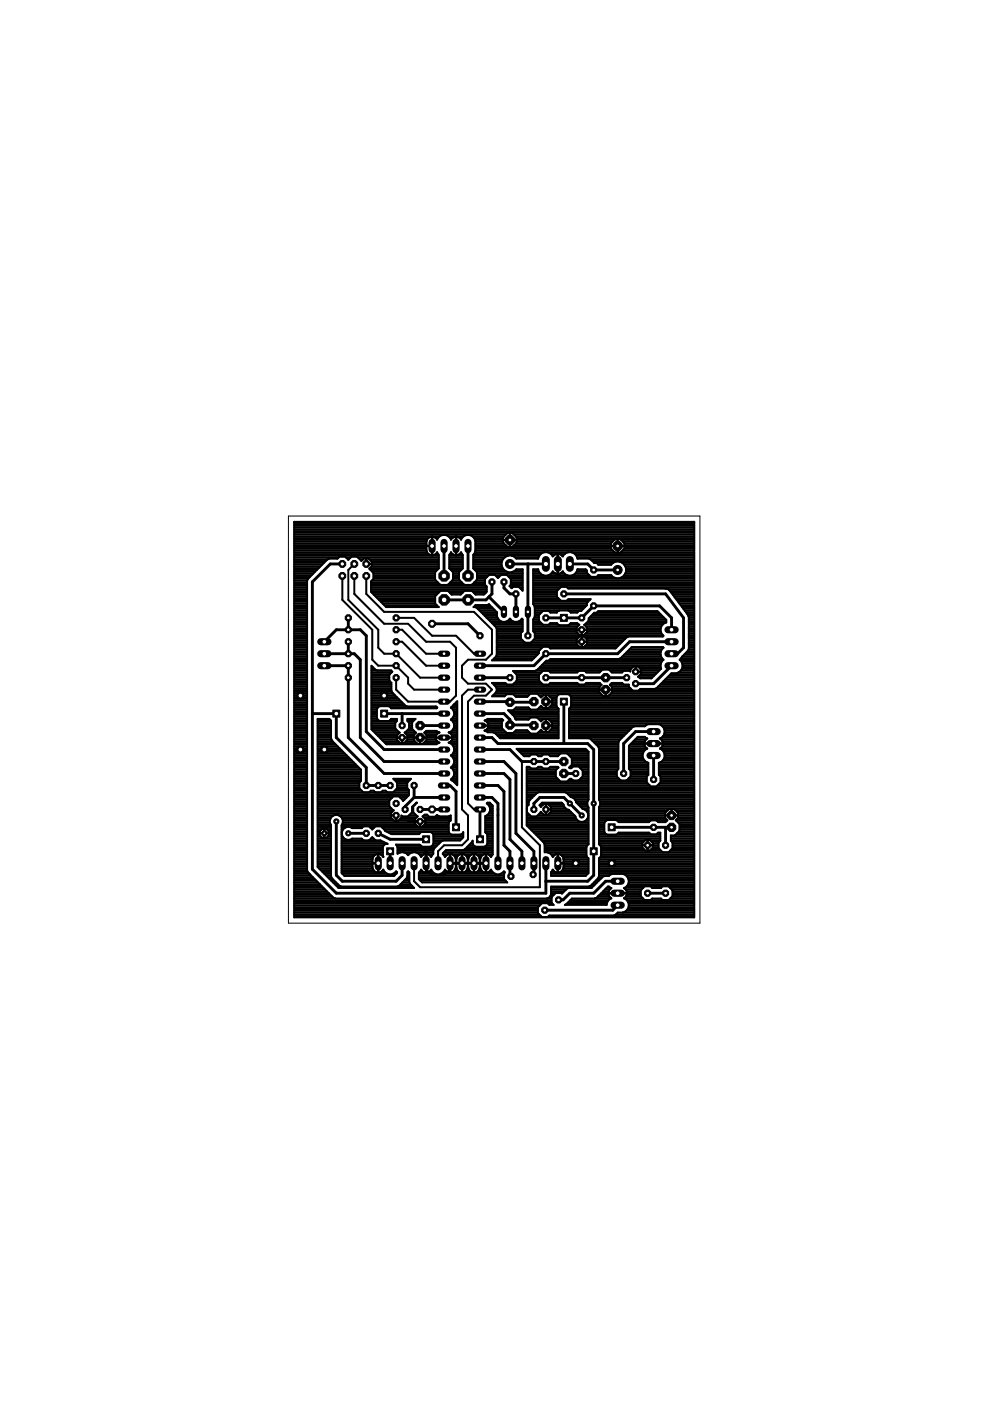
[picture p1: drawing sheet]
<svg xmlns="http://www.w3.org/2000/svg" width="210mm" height="297mm" viewBox="0 0 210 297" stroke-linecap="round" stroke-linejoin="round" font-family="sans-serif">
<g fill="none" stroke="#000" stroke-width=".61">
<path d="M72.6 119.6h-2.6l-3.8 3.8v60.9l5.1 5.1h44.4v-6.4M94.1 115.8v6.3M99.2 115.8v6.3M108.1 119.6h7.6M111.9 119.6v15.2M120.8 119.6h3.8l1.3 1.2h5.1M68.8 138.6h6.3l1.3 1.3v16.5l5 5.1h12.7M68.8 136.1l2.5-2.6h5.1l1.3 1.3v20.3l3.7 3.8h12.7M73.9 131v2.5M73.9 136.1v2.5M91.6 132.2h7.6l2.6 2.6M103.7 126.6l3.1 3.1"/>
<path d="M104.3 123.4v2.5l-1.3 1.3h-8.8M106.8 123.4v1.3l1.3 1.2h1.3v3.8M115.7 131h7.6l2.6-2.5h13.9l2.6 2.5v2.5M119.5 125.9h21.6l3.8 5.1v6.3l-1.2 1.3h-1.3M142.4 136.1h-8.9l-2.5 2.5h-15.3l-2.5 2.5h-11.4M66.2 151.3h5.1v5.1l6.4 6.3v3.8h5M68.8 141.1h5.1v15.3l7.5 7.6h12.7M81.4 151.3h12.7M85.3 151.3v2.5M89.1 153.8h5M101.8 143.7h6.3M101.8 151.3h5l1.3 1.3v1.1h5l.1 .1"/>
<path d="M101.8 158.9h6.3l2.6 2.6h8.8M101.8 156.4h2.5l1.3 1.2h19l1.3 1.3v26.7l-1.3 1.2h-8.9M101.8 148.8h6.2l.1 .1h5l.1-.1M115.7 143.7h17.2M119.5 148.8v8.8M138.6 155.1h-3.8l-2.6 2.5v6.4M142.4 141.1l-3.8 3.8h-3.8M71.3 174.2v11.4l1.3 1.2h11.4l1.3-1.2v-2.6M73.9 176.7h3.8M80.2 176.7l2.5 1.2h7.6M86.5 174.2h2.6M87.8 169.1h6.3"/>
<path d="M87.8 169.1l-1.9 1.9v.6M87.8 166.5v2.6M89.1 179.2l1.2 1.3v2.5M89.1 171.6h5M95.4 166.5l1.3 1.3v7.6M101.8 161.5h5l2.6 2.5v12.7l3.8 3.8v4.8l-.2 .1M101.8 166.5h3.8l1.2 1.3v11.4l1.3 1.3v4.8l.2 .5M101.8 164h5l1.3 1.3v12.6l2.6 2.6v2.5M101.8 169.1h2.5l1.3 1.2v12.7M101.8 171.6v6.3M113.2 171.6v-1.3l1.3-1.2h5l3.8 3.8M119.5 164h2.6"/>
<path d="M129.7 175.4h12.7M138.6 160.2v5.1M141.1 175.4v3.8M82.7 180.5v2.5M95.4 183h7.6M131 186.8h-2.6l-2.5 2.6h-5.1l-1.4 1.4h-1M131 191.9l-1.1 1.1h-14.4M137.3 189.4h3.8"/>
</g>
<g fill="none" stroke="#000" stroke-width=".42">
<path d="M62.4 110.6h84.8v83.9h-84.8zM62.4 114.5h28.1M62.4 113.7h30.8M62.4 119.7h5.9M62.4 117.1h28.1M62.4 119.3h6.3M62.4 119h6.6M62.4 118.6h7.1M62.4 118.2h9.4M62.4 117.8h30.6M62.4 117.5h28.4M62.4 116.7h28"/>
<path d="M62.4 116.4h28M62.4 116h28M62.4 115.6h28M62.4 115.2h28M62.4 114.9h28M62.4 114.1h28.4M62.4 113.3h44.9M62.4 113h84.8M62.4 112.6h84.8M62.4 112.2h84.8M62.4 111.8h84.8M62.4 111.5h84.8"/>
<path d="M62.4 111.1h84.8M62.4 110.7h84.8M73.4 118.2h.9M73.7 118.6h.2M75.1 119.6l-1.2 1.2v6.4l6.3 6.3v3.8l1.2 1.3h2.6l5.1 5.1h5M75.9 118.2h17.1M76.3 118.6h.7M77.6 119.3h.1M77.6 119h.1M77.6 118.6h.1M78.3 118.6h14.7M78.7 119h14.3"/>
<path d="M78.8 119.6h-1.1v-1.2h.4l.7 .7v1l-.5 .5 .9 .9v1.2l-.5 .6v2.2l3.2 3.2h11.1l-.7-.7M78.8 119.7h14.2M78.8 119.5h-1.2v-1.1h-.4l-.6 .5-.9-.9h-1.2l-.6 .7-.7-.7h-1.3l-.4 .4h-1.7l-.4 .2-4.1 4.1-.2 .4v61.4M78.8 119.3h14.2M90.8 117.5l-.4-.7v-1h1.3v1.9l.7-.2M90.8 117.5l.7 .2M91.5 117.7h.1M91.6 114.5h.1M91.6 117.1h.1M91.6 117.5h.1M91.6 116.7h.1M91.6 116.4h.1"/>
<path d="M91.6 116h.1M91.6 115.6h.1M91.6 115.2h.1M91.6 114.9h.1M91.6 114.1h.1M91.7 113.8v1.9h-1.3v-.8a1.19 1.19 0 0 1 1.1-1.1l.1 3.9M91.7 113.8l.7 .3 .3 .3a1.55 1.55 0 0 1 1.4-1 1.55 1.55 0 0 1 1.5 1l.3-.3M92.4 117.5h.5M92.4 117.5l.3-.4 .3 .5v2.9l-.8 .8v1.6l1.2 1.1h1.5l1.2-1.1v-1.6l-.8-.8v-2.9l.3-.5 .5 .5 .5 .1M92.4 114.1h.4M95.1 113.7h3.2M95.3 119.7h2.8"/>
<path d="M95.3 119.3h2.8M95.3 119h2.8M95.3 118.6h2.8M95.3 118.2h2.8M95.3 117.8h2.8M95.4 117.5h.5M95.5 114.1h.4M96.6 117.7h.1M96.6 114.5h.2M96.6 117.1h.2M96.6 117.5h.2M96.6 116.7h.2"/>
<path d="M96.6 116.4h.2M96.6 116h.2M96.6 115.6h.2M96.6 115.2h.2M96.6 114.9h.2M96.6 114.1h.2M96.8 113.8v1.9l-.2-1.9-.7 .3M96.8 113.8l.7 .3 .3 .3a1.58 1.58 0 0 1 1.6-1 1.58 1.58 0 0 1 1.4 1.3v2.1l-.4 .8v2.9l.7 .8v1.6l-1.1 1.1h-1.6l-1.1-1.1v-1.6l.8-.8v-2.9l-.3-.5-.3 .4M97.5 117.5h.5M97.5 117.5l-.7 .2-.2-1.9v1.9M97.5 114.1h.4M100.2 113.7h6.7"/>
<path d="M100.4 119.7h5.9M100.4 119.3h5.9M100.4 119h6M100.4 118.6h6.2M100.4 118.2h6.6M100.4 117.8h7.3M100.5 117.5h14.2M100.6 114.1h6.1M100.7 117.1h29.6M100.7 114.5h29.6M100.8 116.7h29.1M100.8 116.4h28.8"/>
<path d="M100.8 116h28.8M100.8 115.6h6.4M100.8 115.2h6M100.8 114.9h5.9M106.6 118.6a1.79 1.79 0 0 0 .5 2.4 1.79 1.79 0 0 0 2.4-.3h1.3v4.5l-.8-.8h-1.2l-.3 .3-.5-.4 .3-.3v-1.2l-.8-.9h-1.3l-.6 .7-.7-.7h-1.2l-.9 .9v1.2l.4 .3v1.2l-.6 .6h-1.8l-.7-.8M108.1 113.1v2.8M108.1 113.7h.1M108.1 115.6h.1M108.1 115.2h.1M108.1 114.9h.1M108.1 114.1h.1M108.1 113.3h.1"/>
<path d="M108.6 117.8h5.7M109 113.3h38.2M109 115.6h20.6M109.3 118.2h4.9M109.3 113.7h37.9M109.4 115.2h20.2M109.5 114.9h20.4M109.5 114.1h37.7M115.4 117.1a1.67 1.67 0 0 0-1.3 1.3h-4.6a1.75 1.75 0 0 0-2.9 .2M116.1 117.1l.6 .2 .5 .7 .8-.5M116.8 117.5h1.2M117.2 117.8h.1"/>
<path d="M118.2 119.7h.1M118.2 119.3h.1M118.2 119h.1M118.2 118.6h.1M118.2 118.2h.1M118.2 117.8h.1M118.2 117.5h.1M118.3 117.4v2.1h-.1v-2.1l-.2 .1M118.3 117.4h.1M118.4 117.4l.2 .1M118.6 117.5h1.1M119.2 117.8h.2"/>
<path d="M120.5 117.1l-.6 .2-.6 .7-.7-.5M121.1 117.1a1.59 1.59 0 0 1 1.3 1.3h2.4l.4 .2 .8 .8h.5l.4 .3h2.7l.4-.4M121.9 117.5h25.3M122.2 117.8h25M122.4 118.2h24.8M125.2 118.6h22M125.6 119h21.6M126 119.3h4M129.6 116.3l.8 .9h1.2l.8-.9M129.6 115.8h2.8M129.6 116.3v-1.1l.8-.9h1.2l.8 .9v1.1M130 119.3a1.8 1.8 0 0 1 2.7 1.2"/>
<path d="M131 114.5h.1M131 114.3v2.9M131 117.1h.1M131 116.7h.1M131 116.4h.1M131 116h.1M131 115.6h.1M131 115.2h.1M131 114.9h.1M131.6 117.1h15.6M131.7 114.5h15.5M132 119.3h15.2"/>
<path d="M132 116.7h15.2M132 114.9h15.2M132.3 119.7h14.9M132.4 116.4h14.8M132.4 116h14.8M132.4 115.6h14.8M132.4 115.2h14.8M62.4 129.5h2.7M62.4 132.4h2.7M62.4 132.1h2.7M62.4 128.7h2.7M62.4 122h3.7"/>
<path d="M62.4 125.3h2.7M62.4 139.9h2.7M62.4 139.6h2.7M62.4 139.2h2.7M62.4 138.8h2.7M62.4 138.4h2.7M62.4 138.1h2.7M62.4 137.7h2.7M62.4 137.3h2.7M62.4 136.9h2.7M62.4 136.6h2.7M62.4 136.2h2.7"/>
<path d="M62.4 135.8h2.7M62.4 135.4h2.7M62.4 135.1h2.7M62.4 134.7h2.7M62.4 134.3h2.7M62.4 133.9h2.7M62.4 133.6h2.7M62.4 133.2h2.7M62.4 132.8h2.7M62.4 131.7h2.7M62.4 131.3h2.7M62.4 131h2.7"/>
<path d="M62.4 130.6h2.7M62.4 130.2h2.7M62.4 129.8h2.7M62.4 129.1h2.7M62.4 128.3h2.7M62.4 128h2.7M62.4 127.6h2.7M62.4 127.2h2.7M62.4 126.8h2.7M62.4 126.4h2.7M62.4 126.1h2.7M62.4 125.7h2.7"/>
<path d="M62.4 124.9h2.7M62.4 124.6h2.7M62.4 124.2h2.7M62.4 123.8h2.7M62.4 123.5h2.7M62.4 123.1h2.7M62.4 122.7h2.9M62.4 122.3h3.3M62.4 121.6h4M62.4 121.2h4.4M62.4 120.8h4.8M62.4 120.5h5.2"/>
<path d="M62.4 120.1h5.5M72.6 122.1v5.1l6.3 6.3v6.4l1.3 1.2h3.8l2.5 2.6v1.2l1.3 1.3h6.3M75.1 122.1v3.8l6.3 6.3h5.1l3.8 3.9h5.1l1.3 1.2v10.2l-1.3 1.3h-8.9l-2.5-2.6v-2.5M77.7 122.1v3.8l3.7 3.8h19.1l3.8 3.8v5.1l-1.3 1.3h-3.8l-1.2 1.2v2.6l1.2 1.2h3.8l1.3 1.3-1.3 1.3h-2.5l-1.3 1.3v21.5l1.3 1.3h1.3M78.4 120.5h14.6M78.5 120.8h14.2M78.7 125.3h19.7M78.7 124.9h24.5M78.7 124.6h24.5M78.7 124.2h24.4M78.7 123.8h14.5M78.7 123.5h14.1"/>
<path d="M78.8 120.1h14.2M78.8 123.1h13.6M78.9 125.7h14.1M78.9 121.2h13.5M79.2 122h13M79.2 122.7h13M79.2 122.3h13M79.2 121.6h13M79.2 126.1h13.4M79.6 126.4h12.7M80 126.8h12.3M80.4 127.2h11.9"/>
<path d="M80.8 127.6h11.5M81.1 128h11.2M81.5 128.3h11.1M84 136.1h1.3l5 5h3.8M84 133.5h1.3l5 5.1h3.8M84 131h3.8l3.8 3.8h5.1l3.8 3.8h1.3M93.4 125.3l-1.1 1.1v1.6M95 125.3l.8 .8h1.9l.8-.8h4.7M95.1 123.8h3.2M95.3 120.5h2.8M95.3 120.1h2.8M95.4 125.7h2.6"/>
<path d="M95.5 123.5h2.4M95.6 120.8h2.2M95.9 123.1h1.6M95.9 121.2h1.5M96.1 122h1.2M96.1 122.7h1.2M96.1 122.3h1.2M96.1 121.6h1.2M100.2 123.8h2.6M100.4 120.5h6.2M100.4 120.1h6M100.5 125.7h2.4"/>
<path d="M100.6 123.5h2.2M100.6 120.8h6.3M100.7 128.7l.7 .4M100.8 128.3h3.1M100.9 123.1h1.9M101 121.2h6.5M101.1 122h2.5M101.1 122.7h1.8M101.1 122.3h2.2M101.1 121.6h9.7M101.3 129.1h3.3M101.4 129.1l3.8 3.8 .1 .4v5.5"/>
<path d="M101.4 129.1v.1M101.7 129.5h3.3M102 129.8h3.4M102.4 130.2h3M102.7 125.9h.1M102.8 130.6h2.6M103 125.6h.1M103.2 131h2.3M103.5 131.3h2.2M103.7 128.1l-.4 .2h-2.5l-.4 .4h3.8M103.7 128.1h.1M103.7 128.1l1.7 1.7"/>
<path d="M103.9 131.7h2.3M104.3 132.1h6.5M104.4 139.9h8.4M104.7 132.4h6.1M104.8 139.6h8.4M105 122h1.2M105 132.8h5.8M105.2 139.2h8.4M105.3 133.2h5.5M105.3 138.8l-.1 .4M105.3 138.8h8.6M105.3 138.4h9"/>
<path d="M105.3 138.1h9M105.3 137.7h9.3M105.3 137.3h9.6M105.3 136.9h17.3M105.3 136.6h17M105.3 136.2h5.9M105.3 135.8h5.5M105.3 135.4h5.2M105.3 135.1h5.1M105.3 134.7h5.1M105.3 134.3h5.1M105.3 133.9h5.4"/>
<path d="M105.3 133.6h5.5M105.3 122.3h.5M105.4 129.8a1.54 1.54 0 0 0 .8 1.9 1.54 1.54 0 0 0 1.9-.5M107.5 131.7h1.2M107.5 122h3.3M107.9 122.3h2.9M108 131.3h.2M108.1 124.2h2.7M108.1 131.2h.1M108.3 122.7h2.5M108.3 123.8h2.5M108.3 123.5h2.5"/>
<path d="M108.3 123.1h2.5M108.4 124.6h.2M108.8 121.2h2M109.3 120.8h1.5M110 131.7h.8M110.1 124.6h.7M110.5 124.9h.3M110.5 131.3h.3M110.7 131.2a1.5 1.5 0 0 1-2.6 0M110.7 131.2h.1M112.6 136.2h9.6M113 135.8h9.2"/>
<path d="M113.1 132.4h5.3M113.1 132.1h1.6M113.1 122h2.1M113.1 125.3h5M113.1 133.6h9.1M113.1 133.2h9.1M113.1 132.8h9.4M113.1 131.7h1.3M113.1 128h11.3M113.1 127.6h11.6M113.1 127.2h5.6M113.1 126.8h5.3"/>
<path d="M113.1 126.4h5M113.1 126.1h5M113.1 125.7h5M113.1 124.9h5.3M113.1 124.6h5.7M113.1 124.2h34.1M113.1 123.8h34.1M113.1 123.5h34.1M113.1 123.1h34.1M113.1 122.7h34.1M113.1 122.3h16.9M113.1 121.6h1.5"/>
<path d="M113.1 121.2h1.2M113.1 120.8h1M113.1 131.3h1.2M113.2 133.9h9M113.2 128.3h11.2M113.3 131h1M113.4 128.7h10.7M113.4 135.4h9M113.4 129.5h9.9M113.4 135.1h9.4M113.4 134.7h27.2M113.4 134.3h9.2"/>
<path d="M113.4 130.6h.9M113.4 130.2h1M113.4 129.8h1.4M113.4 129.1h10.3M116.3 122h3.9M116.3 132.5l.4-.4h1.4l.5 .4h1.9l.5-.4h1.4l.3 .4M116.5 139.9h24.1M116.5 137.3h14.2M116.6 129.8h1.5M116.9 121.6h.9M117.2 121.2h.1M118.1 125.3l.8-.9h1.2l.4 .4h20.6l.7 .2 4.2 5.8v6.8l-.1 .4-1.8 1.9a1.61 1.61 0 0 1 .6 1.6 1.61 1.61 0 0 1-1.2 1.2h-1.1l-3.2 3.2-.4 .2h-3.1l-.3 .3h-1.2l-.9-.8"/>
<path d="M118.1 125.3v1.2l.8 .9h1.2l.4-.4h4.7l-.8 .8v.5M118.2 121.6h.1M118.2 121.2h.1M118.2 120.8h.1M118.2 120.5h.1M118.2 120.1h.1M118.3 121.7v-2.1h-.1v2.1l-.6-.2-.4-.4a1.65 1.65 0 0 1-1.7 1 1.65 1.65 0 0 1-1.4-1.4h-1v7.4l.3 .7v1.9l-.3 .6v2.5l.3 .4v1.2l-.9 .9h-1.2l-.9-.9v-1.2l.4-.4v-2.5l-.1-.1M118.3 121.7h.1M118.6 129.4l-.5 .5h-1.4l-.4-.4h-1.2l-.8 .9v1.2l.8 .9M118.8 121.6l-.4 .1M118.8 121.6h.9M119.3 121.2l-.5 .4"/>
<path d="M119.3 121.2v-.1a1.65 1.65 0 0 0 1.8 1 1.65 1.65 0 0 0 1.3-1.4h1.8l.2 .2v.6l.9 .8h1.2l.4-.3h2.7l.4 .3M119.3 121.2h.1M120.3 124.6h26.9M120.3 127.2h4.8M120.7 132.4l2.1 .1-.6 .6v.9l.7 .6h.9l.7-.6v-.9l-.6-.6 16.6-.1M121 129.8h1.4M121.4 122h3.5M122 121.6h2.6M122.2 136.1h2.3M122.2 133.5h2.3M122.3 121.2h2.1M122.4 120.8h1.9"/>
<path d="M123.3 133.5v1.1M123.3 135v2.2M123.3 136.9h.1M123.3 136.6h.1M123.3 136.2h.1M123.3 135.8h.1M123.3 135.4h.1M123.3 135.1h.1M123.3 134.3h.1M123.3 133.9h.1M123.3 133.6h.1M123.9 135.1h9.1"/>
<path d="M124 132.5l.8-.9v-.5l1.2-1.2h.5l.4-.3h12.5l1.9 1.8v.6l-.6 .2-.4 .4-.2 .6M124.1 136.9h6.9M124.1 134.3h16.2M124.2 132.8h16M124.3 135.4h8.2M124.4 132.1h16.6M124.4 128.3l-1.2 1.2h-.5l-.3 .4h-1.4l-.5-.5M124.4 136.6h7M124.5 136.2h7.3M124.5 135.8h7.7M124.5 133.9h15.6M124.5 133.6h15.6"/>
<path d="M124.5 133.2h15.6M124.7 131.7h16.6M124.8 131.3h16.3M125 131h15.8M125.3 130.6h15.1M125.7 130.2h14.3M126.6 129.8h13M130 122.3l.6 .3h.7l.7-.3M131.6 139.6h8.8M132 139.2h8.2M132 122.3h15.2M132.3 122h14.9"/>
<path d="M132.3 138.8h7.8M132.5 135.4l-2 2.1h-13.8l-.4-.4h-1.2l-.8 .9v.5l-1.6 1.5h-8.4l.9-.8M132.6 121.6h14.6M132.6 120.1h14.6M132.7 138.4h7.4M132.7 121.2h14.5M132.7 120.5h14.5M132.7 120.5v.7l-.2 .6-.5 .5M132.7 120.8h14.5M133.1 138.1h7M133.5 137.7h6.8M133.8 137.3h6.9"/>
<path d="M140.1 133.2v.6l.2 .6 .4 .4-.2 .2h-7.2l-.8 .4M140.3 137.7l.4-.4-.2-.1h-6.5l-2.4 2.4-.4 .1h-14.5l-.4 .4h-.5l-2 2-.4 .2h-4.6l.8 .8v1.2l-.9 .9M140.3 137.7a1.59 1.59 0 0 0 .4 2.2 1.52 1.52 0 0 0-.5 1.9l-2.1 2h-2.4l-.4-.3 .6-.6v-1l-.7-.6h-.9l-.7 .6v.5l-.1-.2h-1.3l-.3 .4h-2.2l-.6-.6h-1.4l-.6 .6M141.7 124.9h5.5M142.1 125.3h5.1M142.4 125.7h4.8M142.6 126.1h4.6M142.9 126.4h4.3M143.2 126.8h4M143.5 127.2h3.7M143.8 127.6h3.4M144 128h3.2"/>
<path d="M144.2 139.9h3M144.3 128.3h2.9M144.4 139.6h2.8M144.6 128.7h2.6M144.7 139.2h2.5M144.9 129.1h2.3M145 138.8h2.2M145.2 129.5h2M145.4 138.4h1.8M145.5 129.8h1.7M145.7 130.2h1.5M145.8 138.1h1.4"/>
<path d="M146 130.6h1.2M146 137.7h1.2M146 132.4h1.2M146 132.1h1.2M146 137.3h1.2M146 136.9h1.2M146 136.6h1.2M146 136.2h1.2M146 135.8h1.2M146 135.4h1.2M146 135.1h1.2M146 134.7h1.2"/>
<path d="M146 134.3h1.2M146 133.9h1.2M146 133.6h1.2M146 133.2h1.2M146 132.8h1.2M146 131.7h1.2M146 131.3h1.2M146 131h1.2M62.4 154.9h2.7M62.4 142.2h2.7M62.4 142.6h2.7M62.4 145.2h2.7"/>
<path d="M62.4 144.8h2.7M62.4 155.3h2.7M62.4 153.8h2.7M62.4 150.4h2.7M62.4 147.4h2.7M62.4 159.8h2.7M62.4 159.4h2.7M62.4 159h2.7M62.4 158.7h2.7M62.4 158.3h2.7M62.4 157.9h2.7M62.4 157.5h2.7"/>
<path d="M62.4 157.2h2.7M62.4 156.8h2.7M62.4 156.4h2.7M62.4 156h2.7M62.4 155.7h2.7M62.4 154.5h2.7M62.4 154.2h2.7M62.4 153.4h2.7M62.4 153h2.7M62.4 152.7h2.7M62.4 152.3h2.7M62.4 151.9h2.7"/>
<path d="M62.4 151.6h2.7M62.4 151.2h2.7M62.4 150.8h2.7M62.4 150.1h2.7M62.4 149.7h2.7M62.4 149.3h2.7M62.4 148.9h2.7M62.4 148.5h2.7M62.4 148.2h2.7M62.4 147.8h2.7M62.4 147h2.7M62.4 146.7h2.7"/>
<path d="M62.4 146.3h2.7M62.4 145.9h2.7M62.4 145.5h2.7M62.4 144.4h2.7M62.4 144.1h2.7M62.4 143.7h2.7M62.4 143.3h2.7M62.4 142.9h2.7M62.4 141.8h2.7M62.4 141.4h2.7M62.4 141.1h2.7M62.4 140.7h2.7"/>
<path d="M62.4 140.3h2.7M67.4 154.9h2.8M67.4 155.3h2.8M67.4 153.8h2.8M67.4 159.8h5.7M67.4 159.4h5.3M67.4 159h5M67.4 158.7h4.6M67.4 158.3h4.2M67.4 157.9h3.8M67.4 157.5h3.5M67.4 157.2h3.1"/>
<path d="M67.4 156.8h2.9M67.4 156.4h2.8M67.4 156h2.8M67.4 155.7h2.8M67.4 154.5h2.8M67.4 154.2h2.8M67.4 153.4h2.8M67.4 153h2.8M67.4 152.7h2.6M78.8 142.2h4.1l.3 .2-.7 .7v1.2l.5 .5v1.6l.4 .7 2.6 2.5 .3 .2h6.1l.3 .3M78.8 142.6h4.2M78.8 145.2h4.2"/>
<path d="M78.8 144.8h4.2M78.8 153.8h5M78.8 150.4h1.1M78.8 147.4h5M78.8 154.5h5.1M78.8 154.2h5M78.8 153.4h5M78.8 153h5.2M78.8 152.7h1.4M78.8 152.3h1.1M78.8 151.9h1.1M78.8 151.6h1.1"/>
<path d="M78.8 151.2h1.1M78.8 150.8h1.1M78.8 150.1h1.3M78.8 149.7h7.3M78.8 149.3h6.8M78.8 148.9h6.5M78.8 148.5h6.1M78.8 148.2h5.7M78.8 147.8h5.3M78.8 147h4.6M78.8 146.7h4.3M78.8 146.3h4.2"/>
<path d="M78.8 145.9h4.2M78.8 145.5h4.2M78.8 144.4h3.9M78.8 144.1h3.7M78.8 143.7h3.7M78.8 143.3h3.7M78.8 142.9h3.9M78.8 141.8h.6M78.8 141.4h.2M79 154.9h5.3M79.4 155.3h5.2M79.8 155.7h4.6"/>
<path d="M80 142.2l-.4-.2-.8-.8v13.4l3.1 3.2h10.6l.7-.3-.7-.7M80.2 156h4M80.5 156.4h3.7M80.9 156.8h3.3M81.3 157.2h3.2M81.7 157.5h6.6M82.7 152.7h1.5M82.8 150.1h9.9M84.2 156.4h2.2M85.3 156.4v1.1M85.3 157.2h.1M85.3 156.8h.1"/>
<path d="M85.3 156.4h.1M85.9 155.3h2.2M86.1 157.2h1.8M86.1 155.7h1.8M86.3 154.9h1.4M86.4 156.8h1.3M86.4 156.4h1.3M86.4 156h1.3M86.4 152.7h1.4M86.6 153h.9M86.7 154.5h.7M86.7 153.8h.7"/>
<path d="M86.7 154.2h.7M86.7 153.4h.7M87.4 154.5l.8 .9-.5 .4v1.1l.8 .8h1.1l.8-.8v-1.1l-.4-.4 .4-.4h2.1l.7 .3a1.15 1.15 0 0 0-.7 1.5M87.7 156.4h2.7M89.1 156.4v1.3M89.1 157.5h.1M89.1 157.2h.1M89.1 156.8h.1M89.1 156.4h.1M89.8 157.5h3.2M90 155.3h3.1M90.2 157.2h2.5"/>
<path d="M90.3 155.7h2.3M90.4 156.8h2.1M90.4 156.4h2M90.4 156h2M92.4 156.4h3.5M92.7 150.1l-.2 .1h-9.6l-.5-.5h-1.9l-.5 .4-.1 .3v1.8l.3 .5 .3 .2h1.9l.5-.5h1.3v.5l-.4 .3v1.3l1 .8-.6 .6v.9l.6 .7h.9l.7-.7v-.9l-.6-.6 .9-.8v-1.3l-.3-.3v-.5h1.7l-.7 .7v1.4M94.1 156.4h.1M95.2 155.3h1.7M95.3 157.5h1.6M95.6 157.2h1.3M95.6 150.1h1.3M95.7 155.7l-.6-.4a1.48 1.48 0 0 0 1.2-1.2 1.48 1.48 0 0 0-.7-1.5 1.47 1.47 0 0 0 0-2.6l1.3-1.3v17.8l-1.2-1.2"/>
<path d="M95.7 155.7a1.12 1.12 0 0 1-.6 1.8l.6 .2 .4 .4 .2 .5M95.7 155.7h1.2M95.7 152.7h1.2M95.8 154.9h1.1M95.9 156.8h1M95.9 157.9h1M95.9 156h1M95.9 152.3h1M95.9 156.4h1M96 149.7h.9M96 150.4h.9M96 159.8h.9"/>
<path d="M96.1 153h.8M96.1 154.5h.8M96.1 158.3h.8M96.2 151.9h.7M96.2 159.4h.7M96.2 150.8h.7M96.2 153.4h.7M96.3 154.2h.6M96.3 158.6a1.51 1.51 0 0 1-.7 1.6 1.49 1.49 0 0 1 .1 2.5M96.3 153.8h.6M96.3 159h.6M96.3 158.7h.6"/>
<path d="M96.3 151.6h.6M96.3 151.2h.6M96.3 149.3h.6M96.7 148.9h.2M101.8 146.2h-2.6l-1.2 1.3v24.1l1.2 1.3v5l-1.2 1.3h-3.9l-1.2 1.3v2.5M102.7 154.9h4.2M103 152.7h3.6M103.2 153h3.2M103.3 154.5h3.2M103.5 153.4a1.13 1.13 0 0 1-.8 1.5M103.5 153.4h2.9M103.5 154.2h2.9"/>
<path d="M104.5 147.4h2.7M104.6 155.3h2.7M104.7 145.2h22.8M104.9 147h22.4M105.1 145.5h22.1M105.2 155.7h13.2M105.2 146.7h21.9M105.3 145.9h21.8M105.3 146.3h21.8M105.5 156h12.9M105.9 156.4h12.5M106.4 153l.3-.3-.3-.3h-3l-.7 .4 .5 .2 .3 .4"/>
<path d="M106.4 153.8l-4.6 .1M107.5 145.2l-.4-.4h-2.8l.9 .8 .1 .4-.1 .8-.9 .8h2.7l.4-.4h1.4l.6 .6h2.4l.7-.7h1.4l.8 .8 .5-.5M107.9 150.8h10.5M108.3 151.2h10.1M108.7 151.6h9.7M108.9 155.3h3.3M109 150.4h9.4M109.1 147.4h3M109.1 151.9h9.3M109.1 142.6h5.7M109.1 144.8h5.7M109.2 152.3h3.1"/>
<path d="M109.3 154.9h2.6M109.4 150.1h2.7M109.5 144.4h4.9M109.5 142.9h4.9M109.6 144.1h4.7M109.6 143.7h4.7M109.6 143.3h4.7M109.8 159h14.6M110.2 159.4h14.6M110.6 159.8h8.2M112.5 150.5l-.5-.5h-2.6l-.6 .6h-1.1l1.4 1.3 .3 .7h2.6l.5-.5h1.4l.8 .9 .5-.5h1.1l.8 .8v1.1l-.8 .8h-1.1l-.5-.5-.8 .8h-1.4l-.7-.7h-2.4l-.6 .6h-1.4l-1-1v-1.4M113.6 142.2h13.9"/>
<path d="M114 152.3h4.4M114.1 141.8h19.7M114.2 155.3h4.2M114.3 147.4h3.9M114.3 150.1h.8M114.4 152.7h.6M114.5 141.4h19.7M114.5 154.9h.4M114.6 147.8h.2M114.7 149.7h.1M114.9 141.1h25.2M115.2 140.7h24.9"/>
<path d="M115.6 140.3h24.7M115.7 154.9h.1M115.7 147.4v2.7M115.7 152.5v2.7M115.7 153.8h2.7M115.7 148.8h1.4M115.7 154.5h.1M115.7 154.2h.1M115.7 153.4h.1M115.7 153h.1M115.7 152.7h.1M115.7 150.1h.1"/>
<path d="M115.7 149.7h.1M115.7 149.3h.1M115.7 148.9h.1M115.7 148.5h.1M115.7 148.2h.1M115.7 147.8h.1M116.3 147.4l.8 .8v1.1l-.8 .8h-1.1l-.5-.5-.8 .9M116.3 145.2l.4-.4h5.7l.3 .4M116.4 150.1h1.8M116.5 152.7h1.9M116.6 154.9h1.8M116.7 147.8h1.3"/>
<path d="M116.7 149.7h1.3M116.8 153h1.6M116.9 154.5h1.5M117.1 148.2h.9M117.1 154.2h1.3M117.1 153.4h1.3M117.1 149.3h.9M117.1 148.9h.9M117.1 148.5h.9M118 149.7l.4 .5v6.3h-12.4l-1.1-1.1-.4-.1h-1.1l-.7-.4M118 147.8l.3-.5 .3-.1h1.9l.3 .1 .3 .5v1.9M118 147.8v1.9"/>
<path d="M120.3 159.8h4.5M120.6 154.9h12.8M120.6 155.3h12.4M120.6 153.8h16.3M120.6 150.4h26.6M120.6 156.4h11.3M120.6 156h11.7M120.6 155.7h12M120.6 154.5h13.2M120.6 154.2h13.5M120.6 153.4h26.6M120.6 153h26.6"/>
<path d="M120.6 152.7h26.6M120.6 152.3h26.6M120.6 151.9h26.6M120.6 151.6h26.6M120.6 151.2h26.6M120.6 150.8h26.6M120.8 147.4h6.9M120.9 150.1h26.3M121.1 147.8h26.1M121.1 149.7l-.5 .5v6.3h4.2l.4 .2 1.6 1.6M121.1 149.7h26.1M121.1 149.3h26.1"/>
<path d="M121.1 148.9h26.1M121.1 148.5h26.1M121.1 148.2h26.1M124.8 159.4l-.6-.6h-14.7l1.6 1.5h1.1l.4-.3h1.2l.4 .3h.6l.3-.3h1.2l.4 .3h1.6l.5-.6h1.4l1 1.1v1.4l-.5 .5 .4 .2 .4-.4h1.2l.8 .9v1.2l-.8 .9h-1.2l-.4-.4h-.3l-.6 .6h-1.4l-1-1v-1.4l.6-.6-.1-.1h-1.6l-.4 .3h-1.2l-.3-.3h-.6l-.4 .3h-1.2l-.4-.3h-.5v12.4l3.6 3.6 .2 .4v1.7a1.49 1.49 0 0 1 1.7 1l.4-.5 .6-.1v1.9h1.3v-.8a1.18 1.18 0 0 0-1.2-1.1v3.9a1.23 1.23 0 0 0 1.2-1.1v-.8h-1.3v1.9l-.6-.2-.4-.4M124.8 159.4v10.1M125.3 156.8h6.2M125.7 157.2h5.5M126.1 157.5h5M126.4 157.9h4.7M126.8 158.3l.2 .4v10.8M126.8 158.3h4.3M127 158.7h4.1"/>
<path d="M127 159.8h4.1M127 159.4h4.1M127 159h4.1M127.1 146.2h2.7M127.1 144.8l.5 .4M127.1 142.6h-2.8l-.3-.4h-1.3l-.3 .4h-5.7l-.4-.4h-1.2l-.8 .9v1.2l.8 .9M127.1 144.8h-2.8l-.3 .4M128.4 146.2v1.4M128.4 147.4h.1M128.4 147h.1M128.4 146.7h.1M128.4 146.3h.1"/>
<path d="M129.1 147.4h18.1M129.3 142.2h4.3M129.3 145.2h4v.4M129.5 147h17.7M129.7 145.5h3.6M129.8 146.7h17.4M129.8 146.3h4.2M129.8 145.9h3.9M132.2 145.2l-.3-.4h-2.2l-.4 .4 .5 .5v1.1l-.8 .8h-1.1l-.8-.8v-1.1l.5-.5M133.3 159.8h3M133.3 159.4h3.1M133.3 159h3.4"/>
<path d="M133.3 158.7h3.8M133.3 158.3h3.5M133.5 157.9h3.1M133.9 157.5h2.7M134.1 154.2l-2.8 2.8-.2 .4v5.6l-.3 .4v1.2l.8 .9h1.2l.9-.9v-1.2l-.4-.4v-4.9l1.9-1.9h1.5l.5 .4-.5 .6M134.1 154.2l.5-.2h2.1l.8-.5h2.2a1.6 1.6 0 0 1 1.2 1.3 1.6 1.6 0 0 1-.7 1.6M134.3 157.2h2.4M134.7 156.8h2.2M134.8 142.2h.1M134.8 141.3v1.1h1.1M134.8 141.8h.1M134.8 141.4h.1"/>
<path d="M135 156.4h1.9M135.4 141.4h4.7M135.5 143.3h3.1M135.5 146.3h11.7M135.6 143.7h2.7M135.7 141.8h4.4M135.8 142.9h3.2M135.9 142.2h3.9M135.9 142.6h3.5M136.6 157.5l1.9 .1-1.9 .1v.2M136.6 157.9l.2 .4M136.7 157.2l-.1 .3"/>
<path d="M136.8 158.3l.4 .4a1.57 1.57 0 0 0-1 1.6 1.57 1.57 0 0 0 1.3 1.4v2.6l-.4 .4M139.1 145.9h8.1M139.6 145.5h7.6M139.9 145.2h7.3M140 158.7h7.2M140.2 156.8h7M140.2 156.4l-.3 .2 .6 .6M140.3 153.8h6.9M140.3 156.4h6.9M140.3 144.8h6.9M140.4 158.3l-.5 .4a1.57 1.57 0 0 1 1 1.6 1.57 1.57 0 0 1-1.2 1.4v2.6l.4 .4M140.4 158.3h6.8"/>
<path d="M140.4 159h6.8M140.5 157.2l.1 .3M140.5 157.2h6.7M140.5 157.9l-.1 .4M140.5 157.9h6.7M140.5 157.5h6.7M140.6 157.5l-2 .1 2 .1-.1 .2M140.6 156h6.6M140.6 154.2h6.6M140.7 144.4h6.5M140.7 159.4h6.5M140.8 154.5h6.4"/>
<path d="M140.8 155.7h6.4M140.9 159.8h6.3M140.9 154.9h6.3M140.9 155.3h6.3M141.1 144.1h6.1M141.4 143.7h5.8M141.8 143.3h5.4M142.2 142.9h5M143.8 142.6h3.4M144.3 142.2h2.9M144.5 140.3h2.7M144.6 141.8h2.6"/>
<path d="M144.7 140.7h2.5M144.7 141.4h2.5M144.7 141.1h2.5M62.4 172.9h2.7M62.4 177h2.7M62.4 177.8h2.7M62.4 178.1h2.7M62.4 167.6h2.7M62.4 171.8h2.7M62.4 179.6h2.7M62.4 179.3h2.7M62.4 178.9h2.7"/>
<path d="M62.4 178.5h2.7M62.4 177.4h2.7M62.4 176.6h2.7M62.4 176.3h2.7M62.4 175.9h2.7M62.4 175.5h2.7M62.4 175.1h2.7M62.4 174.8h2.7M62.4 174.4h2.7M62.4 174h2.7M62.4 173.6h2.7M62.4 173.3h2.7"/>
<path d="M62.4 172.5h2.7M62.4 172.1h2.7M62.4 171.4h2.7M62.4 171h2.7M62.4 170.6h2.7M62.4 170.3h2.7M62.4 169.9h2.7M62.4 169.5h2.7M62.4 169.1h2.7M62.4 168.8h2.7M62.4 168.4h2.7M62.4 168h2.7"/>
<path d="M62.4 167.3h2.7M62.4 166.9h2.7M62.4 166.5h2.7M62.4 166.1h2.7M62.4 165.8h2.7M62.4 165.4h2.7M62.4 165h2.7M62.4 164.7h2.7M62.4 164.3h2.7M62.4 163.9h2.7M62.4 163.5h2.7M62.4 163.2h2.7"/>
<path d="M62.4 162.8h2.7M62.4 162.4h2.7M62.4 162h2.7M62.4 161.6h2.7M62.4 161.3h2.7M62.4 160.9h2.7M62.4 160.5h2.7M62.4 160.1h2.7M67.4 172.9h3.4M67.4 177h.4M67.4 177.8h2.8M67.4 178.1h2.8"/>
<path d="M67.4 167.6h9.3M67.4 171.8h15.9M67.4 179.6h2.8M67.4 179.3h2.8M67.4 178.9h2.8M67.4 178.5h2.8M67.4 177.4h.6M67.4 176.6h.4M67.4 176.3h.4M67.4 175.9h.7M67.4 175.5h2.8M67.4 175.1h2.8"/>
<path d="M67.4 174.8h2.7M67.4 174.4h2.5M67.4 174h2.5M67.4 173.6h2.6M67.4 173.3h2.9M67.4 172.5h15.5M67.4 172.1h15.8M67.4 171.4h15.6M67.4 171h15.2M67.4 170.6h15.1M67.4 170.3h15.1M67.4 169.9h15.1"/>
<path d="M67.4 169.5h15.3M67.4 169.1h15.7M67.4 168.8h19.1M67.4 168.4h19.3M67.4 168h19.3M67.4 167.3h8.9M67.4 166.9h8.8M67.4 166.5h8.8M67.4 166.1h8.8M67.4 165.8h8.9M67.4 165.4h9.1M67.4 165h9.1"/>
<path d="M67.4 164.7h9.1M67.4 164.3h9.1M67.4 163.9h9.1M67.4 163.5h9.1M67.4 163.2h9.1M67.4 162.8h8.7M67.4 162.4h8.4M67.4 162h8M67.4 161.6h7.6M67.4 161.3h7.2M67.4 160.9h6.9M67.4 160.5h6.5"/>
<path d="M67.4 160.1h6.1M67.8 176.7h2M67.8 176.6v.4M67.8 177l.2 .3M68.1 175.9l.6-.2 .7 .2M68.1 175.9l-.3 .7M68.8 177h.1M68.8 175.7v2M68.8 177.4h.1M68.8 176.6h.1M68.8 176.3h.1M68.8 175.9h.1"/>
<path d="M69.4 175.9h.8M69.4 175.9l.4 .7M69.5 177.4h.7M69.7 176.3h.5M69.7 177h.5M69.7 177a1 1 0 0 1-.7 .7 1 1 0 0 1-1-.4M69.8 176.6l-.1 .4M69.8 176.6h.4M69.9 174.4a1.4 1.4 0 0 1 1.4-1.6 1.4 1.4 0 0 1 1.4 1.6M71.8 172.9h12.2v1.1M72.3 173.3h10.6M72.4 177h.1"/>
<path d="M72.4 177.8h.6M72.4 178.1l8.2 .1 1.5 .7M72.4 179.6h8.8M72.4 179.3h8.9M72.4 178.9h9.7M72.4 178.5h8.9M72.4 177.4h.2M72.4 176.6h.1M72.4 176.3h.1M72.4 175.9h.3M72.4 175.5h.7M72.4 175.1h16.1"/>
<path d="M72.5 174.8h15.6M72.6 173.6h10.6M72.7 174.4l-.3 .6v10.1l.6 .6h10.5l.7-.6-.2-.4a1.55 1.55 0 0 1-2.7-.3M72.7 174.4h15.3M72.7 174h15.3M74.6 175.5h2.2M77 178.2l-.3-.4h-2a1.39 1.39 0 0 1-1.9-.2 1.39 1.39 0 0 1 0-1.8 1.39 1.39 0 0 1 1.9-.2h2l.3-.4h1.3l.6 .7 .7-.7h1.2l.9 1 1.3 .6h5.9l.5-.4h1.8l.6 .3 .1 .3v1.9l-.4 .5-.3 .1h-1.8l-.5-.4h-5l.4 .5v1.4a1.56 1.56 0 0 1 2.2 .3 1.58 1.58 0 0 1 2.8 .4l.1-.2M78.3 178.2l.6-.7 .7 .7M78.5 175.5h.8M78.7 177.8h.5M81.1 175.5h14M81.3 179.3l-.1 .3 .1 2.1"/>
<path d="M81.5 175.9h13.6M81.8 176.3h13.3M82.1 178.9h.1l-.7 .1-.2 .3M82.6 176.6h6.4M83.7 165.4h3.2M83.7 167.6h3M84 173.6h.1M84 173.3h.1M84.1 165.8h2.4M84.1 167.3h2.4M84.1 179.3h4.9M84.2 166.9h2.1"/>
<path d="M84.2 166.5h2.1M84.2 166.1h2.1M84.3 179.6h8M84.8 173.6h3.2M84.9 169.1h1.2M85.1 173.3h3.3M85.3 169.5h.5M86.7 172.9h1.6M87.1 172.5h.8M87.4 171.8h.2M87.4 172.1h.2M87.4 171.4h.2"/>
<path d="M87.4 171h.2M87.6 171l.8-.8-1 .9v1.1l-.9 .9h-1.2l-.2-.2v.4l-.6 .7h-1l-.6-.7v-.9l.6-.6-1-.9v-1.2l.9-.8h1.2l.9 .9 1.2-1.2v-1.1l-.4-.4v-1.2l.8-.8h-3.7l.8 .8v1.2l-.9 .9h-1.2l-.3-.4h-.6l-.4 .4h-1.2l-.4-.4h-.6l-.3 .4h-1.3l-.8-.9v-1.2l.3-.3v-2.4l-6.1-6.2-.2-.4v-3.8l-.4-.4h-2.4v31.4l4.4 4.5h16l-1-1.3v-2l-.3-.3-.1 .2v.9l-.2 .4-1.6 1.6-.4 .2h-11.9l-.4-.2-1.5-1.6-.2-.4v-10.8l-.3-.6M87.6 171v1.2l1 .9-.6 .6v.9l.6 .7h.9l.7-.7v-.9l-.6-.6 .4-.4h.5l.5 .5h1.3l.3-.4 .6 .3h1.9l.5-.2v1l-.5 .6v1.8l.1 .3M87.8 170.6h.2M88 174.1h2.2M88 174.2h2.2M88.2 170.3h.1M89.1 174.1v1.2M89.1 175.1h.1M89.1 174.8h.1M89.1 174.4h.1M89.7 175.1h5.4"/>
<path d="M89.8 173.3h5.8M89.9 172.9h.8M90 174.8h5.1M90.1 173.6h5.5M90.2 174.4h5M90.2 174h5.3M91.7 176.6h3.5M91.7 179.3h1M91.9 177h6.3M91.9 177.8h6.1M91.9 178.1h5.7M91.9 178.9h1.2"/>
<path d="M91.9 178.5h1.5M91.9 177.4h6.3M92.5 172.9h.2M94.1 166.5h1.3M95.2 176.6l.6 .4M95.6 165.3h.1M95.6 162.7l.1 .1M95.7 162.8l.4 .4M95.7 160.1h1.2M95.7 162.8h1.2M95.8 165.4h1.1M95.9 165h1"/>
<path d="M95.9 162.4h1M96 160.5h.9M96.1 163.2a1.5 1.5 0 0 1-.4 2M96.1 163.2h.8M96.1 164.7h.8M96.2 162h.7M96.2 160.9h.7M96.2 163.5h.7M96.2 165.8h.7M96.3 164.3h.6M96.3 163.9h.6M96.3 161.6h.6"/>
<path d="M96.3 161.3h.6M96.6 166.1h.3M98.1 176.6l-.5 .4M98.1 176.6l.1-.2v1.1l-.7 .7h-3.5l-.4 .2-1.6 1.5-.1 .4v.8l-.5 .6-.3-.4-.7-.2M98.1 176.6h.1M99 179.6h5.5M99.4 179.3h1M99.7 178.9h.5M100.1 178.5l.1-.3 .1 1 .6 .3h1.8l.5-.3 .1-.3v-1.9l-.4-.5v-3.5a1.46 1.46 0 0 0 1-1.2 1.46 1.46 0 0 0-.7-1.5l.2-.1h.4l.7 .6v10.4l-.4 .5a1.2 1.2 0 0 0-1-.6v1.9h-1.3v-.8l.3-.7M100.1 178.5l-1.6 1.6-.3 .1h-3.6l-.7 .7 .4 .8 .2-.2M100.1 178.5h.1M102.9 176.3h1.6"/>
<path d="M102.9 175.9h1.6M102.9 175.5h1.6M102.9 175.1h1.6M102.9 174.8h1.6M102.9 174.4h1.6M102.9 174h1.6M102.9 173.6h1.6M102.9 173.3h1.6M103.1 176.6h1.4M103.1 179.3h1.4M103.2 172.9h1.3M103.3 177h1.2"/>
<path d="M103.3 170.3h.6M103.3 177.8h1.2M103.3 178.1h1.2M103.3 178.9h1.2M103.3 178.5h1.2M103.3 177.4h1.2M103.5 170.6h.8M103.6 172.5h.9M103.8 171h.7M103.8 172.1h.7M103.9 171.8h.6M103.9 171.4h.6"/>
<path d="M110.7 161.5v13.9l3.8 3.8v8.9h-25.4l-1.3-1.3v-3.8M110.9 160.1h1.5M111.7 172.9h.7M111.7 167.6h13.1M111.7 171.8h.1M111.7 174.8h13.1M111.7 174.4h13.1M111.7 174h10.8M111.7 173.6h10.5M111.7 173.3h10.3M111.7 172.5h.3M111.7 172.1h.1"/>
<path d="M111.7 171.4h.1M111.7 171h.1M111.7 170.6h.4M111.7 170.3h.4M111.7 169.9h.5M111.7 169.5h.7M111.7 169.1h1.1M111.7 168.8h1.5M111.7 168.4h1.9M111.7 168h2.4M111.7 167.3h13.1M111.7 166.9h13.1"/>
<path d="M111.7 166.5h13.1M111.7 166.1h13.1M111.7 165.8h13.1M111.7 165.4h6.8M111.7 165h6.5M111.7 164.7h6.1M111.7 164.3h6.1M111.7 163.9h6.1M111.7 163.5h6.1M111.7 163.2h6.3M111.7 162.8h.7M111.7 171v1.2l.9 .9h1.2l.9-1"/>
<path d="M111.8 175.1h13M112.1 170.6l.1-.9 1.6-1.6 .4-.1h5.6l.4 .1 .8 .9a1.34 1.34 0 0 1 1.2 1.1l1.3 1.4 .6 .2 .4 .4M112.1 170.6l-.4 .4M112.2 175.5h12.6M112.6 175.9h12.2M112.9 176.3h11.9M113.3 176.6h11.5M113.7 177h11.1M114 162.8h1M114 160.1h1M114 172.9h7.8M114 177.4h10.8"/>
<path d="M114.4 172.5h.7M114.4 177.8h10.4M114.5 170.6h.6M114.7 171l.6-.5h.9l.6 .7v.9l-.6 .6h-.9l-.6-.6M114.7 172.1h.1M114.7 171h.1M114.8 178.1h10M114.9 170.3h4.2M115.2 178.5h9.6M115.4 178.9h9.4M115.5 179.6h8.8M115.5 179.3h9"/>
<path d="M115.7 171.8h.1M115.7 170.5v2.2M115.7 171.6h1.1M115.7 172.5h.1M115.7 172.1h.1M115.7 171.4h.1M115.7 171h.1M115.7 170.6h.1M116.3 170.6h3.1M116.4 172.5h5M116.5 162.8h1.8M116.5 160.1h1.9"/>
<path d="M116.7 171h2.9M116.8 172.1h4.2M116.8 171.8h3.8M116.8 171.4h3.1M119.4 170.6l-.3-.4h-4.2l-.5 .5 .3 .3M119.4 170.6a1.36 1.36 0 0 0 1.2 1.1l1.4 1.4 .2 .6M119.9 168h4.9M120.4 168.4h4.4M120.5 165.4h.9M120.6 160.1h4.2M120.7 162.8h.5M120.8 168.8h4"/>
<path d="M121 162.4h3.8M121 160.5h3.8M121.2 162h3.6M121.2 161.6h3.6M121.2 161.3h3.6M121.2 160.9h3.6M121.5 169.1h3.3M121.9 169.5h2.9M122.1 169.9h2.5M122.2 173.7a1.38 1.38 0 0 0 1.9 .3M122.3 170.3h2.2M122.7 170.6h1.8"/>
<path d="M122.8 165.4h2M122.9 162.8h1.9M123.1 171h1.6M123.1 165h1.7M123.3 163.2h1.5M123.4 171.4h1.4M123.5 164.7h1.3M123.5 164.3h1.3M123.5 163.9h1.3M123.5 163.5h1.3M124.2 171.8h.6M124.2 174h.6"/>
<path d="M124.4 179.3l-.1 2.1 .1 .3 .4 .3v3.1l-.6 .6h-7.4v-.8l.4-.5M124.5 173.7l-.4 .3M124.5 172.1l.2 .5-.2 1.1M124.5 170.6l.3 .6v7.8l-.4 .3M124.5 173.6h.3M124.5 172.1h.3M124.7 173.3h.1M124.7 172.5h.1M124.7 172.9h.1M124.8 169.5l-.3 .6v.5M127 172.9h20.2M127 177h13"/>
<path d="M127 177.8h13M127 178.1h9.8M127 167.6h20.2M127 171.8h14.6M127 169.5l.3 .6v.5M127 178.9h9.2M127 178.5h9.5M127 177.4h13M127 176.6h1.2M127 176.3h1.1M127 175.9h1.1M127 175.5h1.1"/>
<path d="M127 175.1h1.1M127 174.8h1.1M127 174.4h1.2M127 174h1.5M127 173.6h14.2M127 173.3h14M127 172.5h14M127 172.1h14.2M127 171.4h20.2M127 169.5h20.2M127 169.1h20.2M127 168.8h20.2"/>
<path d="M127 168.4h20.2M127 168h20.2M127 167.3h20.2M127 166.9h20.2M127 166.5h10.8M127 166.1h10.4M127 165.8h10.1M127 165.4h4.6M127 165h4.2M127 164.7h3.8M127 164.3h3.8M127 163.9h3.8"/>
<path d="M127 163.5h3.8M127 163.2h4M127 162.8h4.1M127 162.4h4.1M127 162h4.1M127 161.6h4.1M127 161.3h4.1M127 160.9h4.1M127 160.5h4.1M127 160.1h4.1M127.1 171h20.1M127.2 169.9h20"/>
<path d="M127.3 170.6l-.3 .6v7.8l.3 .3M127.3 170.6h19.9M127.3 170.3h19.9M127.3 179.3h8.9M127.3 179.3l.1 .3v1.8l-.4 .6v3.8l-.2 .4-1.6 1.6-.4 .2h-8v1.6l-.4 .7-.4 .2M127.4 179.6h8.8M128.2 176.6l-.1-.3v-1.8l.1-.3 .6-.3h1.8l.6 .4h6.4l.4-.4h1.2l.4 .4h1.5l.4-.4-.5-.5v-1.1l.8-.8h1.1l.8 .8v1.1l-.4 .5 .8 .8v1.4l-1 1h-.9v1.2l.4 .3v1.2l-.9 .9h-1.2l-.9-.9v-1.2l.4-.3v-1.8h-.4l-.4 .4h-1.2l-.4-.4-6.5 .1M128.2 176.6l.6 .4M130.9 174h7M131.1 176.6l-.5 .4M131.1 176.6h6.6M132.9 165.4h4.2"/>
<path d="M133.3 165h3.8M133.3 162.8h4.2M133.3 162.4h4.2M133.3 162h4.2M133.3 161.6h3.9M133.3 161.3h3.4M133.3 160.9h3.1M133.3 160.5h2.9M133.3 160.1h2.9M133.5 163.2h4M133.7 164.7h3.4M133.7 164.3h3.8"/>
<path d="M133.7 163.9h3.8M133.7 163.5h3.8M136.2 179.2h2.2M137.1 164.7v1.2l.9 .8h1.2l.9-.8v-1.2M137.3 178.1h.1M137.3 178.1v2.2M137.3 179.6h.1M137.3 179.3h.1M137.3 178.9h.1M137.3 178.5h.1M137.8 178.1h2.2M138.2 178.5h1.6"/>
<path d="M138.4 179.6h1.2M138.4 179.3h1.2M138.4 178.9h1.2M139.3 174h2.1M139.4 166.5h7.8M139.4 176.6h.6M139.7 164.3h7.5M139.7 163.9h7.5M139.7 163.5h7.5M139.7 163.2h7.5M139.7 162.8h7.5M139.7 162.4h7.5"/>
<path d="M139.7 162h7.5M139.8 166.1h7.4M139.9 161.6h7.3M140 164.7h7.2M140.1 165.8h7.1M140.1 165.4h7.1M140.1 165h7.1M140.5 161.3h6.7M140.7 160.9h6.5M140.9 160.5h6.3M140.9 160.1h6.3M142.2 177.8h5"/>
<path d="M142.2 178.1h5M142.2 177.4h5M142.4 171.8h.1M142.4 171.5v1.4M142.4 172.5h.1M142.4 172.1h.1M142.5 178.5h4.7M142.6 179.6h4.6M142.6 179.3h4.6M142.6 178.9h4.6M143.2 171.8h4M143.2 177h4"/>
<path d="M143.4 174h3.8M143.5 173.6h3.7M143.6 172.1h3.6M143.6 176.6h3.6M143.7 173.3h3.5M143.7 172.5h3.5M143.8 174.4h3.4M144 176.3h3.2M144.1 175.9h3.1M144.1 175.5h3.1M144.1 175.1h3.1M144.1 174.8h3.1"/>
<path d="M62.4 189.4h7.3M62.4 190.5h54.5M62.4 187.1h5.1M62.4 185.3h3.2M62.4 190.9h54.5M62.4 193.5h51.6M62.4 194.2h52.3M62.4 193.9h51.9M62.4 193.1h51.6M62.4 192.7h51.6M62.4 192.4h51.6M62.4 192h52"/>
<path d="M62.4 191.6h52.4M62.4 191.2h54.5M62.4 190.1h8.1M62.4 189.7h7.7M62.4 189h6.9M62.4 188.6h6.6M62.4 188.2h6.2M62.4 187.9h5.8M62.4 187.5h5.4M62.4 186.7h4.7M62.4 186.4h4.3M62.4 186h3.9"/>
<path d="M62.4 185.6h3.6M62.4 184.9h2.9M62.4 184.5h2.7M62.4 184.1h2.7M62.4 183.7h2.7M62.4 183.4h2.7M62.4 183h2.7M62.4 182.6h2.7M62.4 182.2h2.7M62.4 181.9h2.7M62.4 181.5h2.7M62.4 181.1h2.7"/>
<path d="M62.4 180.7h2.7M62.4 180.4h2.7M62.4 180h2.7M65.1 184.5l.2 .4 5.4 5.4 .4 .2M67.4 183.7h2.8M67.4 183.4h2.8M67.4 183h2.8M67.4 182.6h2.8M67.4 182.2h2.8M67.4 181.9h2.8M67.4 181.5h2.8M67.4 181.1h2.8"/>
<path d="M67.4 180.7h2.8M67.4 180.4h2.8M67.4 180h2.8M67.6 184.1h2.6M68 184.5h2.2M68.4 184.9h1.8M68.7 185.3h1.5M69.1 185.6h1.1M69.5 186h.8M69.9 186.4h.6M70.3 186.7h.6M70.6 187.1h.7"/>
<path d="M71 187.5h.6M71.4 187.9h.7M71.7 188.2h16.1M72.4 184.9h7.2M72.4 184.5h6.8M72.4 184.1h6.6M72.4 183.7h6.6M72.4 183.4h6.6M72.4 183h7.7M72.4 182.6h6.6M72.4 182.2h6.6M72.4 181.9h6.6"/>
<path d="M72.4 181.5h6.8M72.4 181.1h7.4M72.4 180.7h8.8M72.4 180.4h8.8M72.4 180h8.8M72.6 185.3h9.5M72.9 185.6h10.8M80.1 184.9h.1M80.1 184.5h.1M80.1 184.1h.1M80.1 183.7h.1M80.1 183.4h.1"/>
<path d="M80.1 182.6h.1M80.1 182.2h.1M80.1 181.9h.1M80.1 181.5h.1M80.1 181.1h.1M80.6 181.1h.6M80.8 184.9h.8M81.1 181.5h.1M81.2 184.5h.1M81.2 181.6l-.4-.4-.6-.1v1.9h-1.2v-.8a1.18 1.18 0 0 1 1.1-1.1v3.9a1.23 1.23 0 0 1-1.1-1.1v-.8h1.2v1.9l.6-.2 .4-.4M81.3 184.4h-.1M81.3 181.7h.1"/>
<path d="M83.4 185.3h.6M83.9 184.9h.2M84.3 180.7h.5M84.3 180.4h7.6M84.3 180h7.7M84.5 187.9h2.9M84.9 187.5h2.1M85.3 187.1h1.5M85.7 186.7h1.1M85.7 180.7h1.7M86.1 186.4h.7M86.3 186h.5"/>
<path d="M86.3 181.1h.4M86.4 185.3h.4M86.4 185.6h.4M86.4 184.9h.3M88.2 180.7h3.7M88.8 185.3h3.5M88.8 186.4h18.1M88.8 186h18.1M88.8 185.6h18.1M88.9 181.1h1M89 184.9h.8M89.1 186.7h18.1"/>
<path d="M89.2 181.5h.2M89.2 184.5h.1M89.4 181.5l.9-.4v3.9l-.6-.2-.4-.4-.5 .6v1.4l.7 .7h18l-.6-.7M90.3 183.1l.1 1.9M90.3 184.9h.1M90.3 184.5h.1M90.3 184.1h.1M90.3 183.7h.1M90.3 183.4h.1M90.3 182.6h.1M90.3 182.2h.1M90.3 181.9h.1"/>
<path d="M90.3 181.5h.1M90.3 181.1h.1M90.4 181.1h.1M90.4 181.1l-.1 1.9M90.4 185h.1M90.4 185l.6-.2 .4-.4a1.55 1.55 0 0 0 1.5 1 1.55 1.55 0 0 0 1.4-1l.5 .4 .5 .2M90.8 181.1h1M90.9 184.9h.8M91.3 181.5h.2M91.3 184.5h.2M93.5 185.3h11.5M94 181.1h1"/>
<path d="M94 184.9h.8M94.1 180.7h10.4M94.3 181.5h.2M94.3 184.5h.1M94.4 180.4h10.1M95.3 181.1h.1M95.3 185h.1M95.3 181.1l-.8 .4M95.4 181.1v1.9h1.2v-.8l-.2-.7M95.4 184.9h.1M95.4 184.5h.1M95.4 184.1h.1"/>
<path d="M95.4 183.7h.1M95.4 183.4h.1M95.4 182.6h.1M95.4 182.2h.1M95.4 181.9h.1M95.4 181.5h.1M95.4 181.1h.1M95.4 183v1.3l-1.3 1.3h-2.5l-1.3-1.3M95.5 183h2.4M95.8 181.1h1.8M96 184.9h1.4M96.4 181.5l-.9-.4v3.9a1.23 1.23 0 0 0 1.1-1.1v-.8h-1.2v1.9"/>
<path d="M96.4 181.5h.6M96.4 184.5h.6M96.6 181.9h.2M96.6 184.1h.2M96.6 183.7h.2M96.6 183.4h.2M96.6 182.6h.2M96.6 182.2h.2M97 181.5l.9-.4v3.9a1.18 1.18 0 0 1-1.1-1.1v-.8h2.4v.8a1.23 1.23 0 0 1-1.2 1.1v-3.9a1.18 1.18 0 0 1 1.2 1.1v.8h-2.4v-1zM97.9 184.9h.1M97.9 184.5h.1M97.9 184.1h.1"/>
<path d="M97.9 183.7h.1M97.9 183.4h.1M97.9 182.6h.1M97.9 182.2h.1M97.9 181.9h.1M97.9 181.5h.1M97.9 181.1h.1M98 183h2.5M98.4 181.1h1.7M98.5 184.9h1.4M98.6 180h5.9M98.9 181.5h.6"/>
<path d="M99 184.5h.5M99.1 181.9h.3M99.1 184.1h.2M99.2 183.7h.1M99.2 183.4h.1M99.2 182.6h.1M99.2 182.2h.1M99.6 181.5l.9-.4v3.9a1.22 1.22 0 0 1-1.2-1.1v-.8h2.4v.8a1.23 1.23 0 0 1-1.2 1.1v-3.9l.9 .4M99.6 181.5l-.3 .7v.8h2.4v-.8l-.3-.7M100.5 184.9h.1M100.5 184.5h.1M100.5 184.1h.1"/>
<path d="M100.5 183.7h.1M100.5 183.4h.1M100.5 182.6h.1M100.5 182.2h.1M100.5 181.9h.1M100.5 181.5h.1M100.5 181.1h.1M100.5 183h2.5M100.9 181.1h1.7M101.1 184.9h1.4M101.5 181.5h.6M101.5 184.5h.5"/>
<path d="M101.6 181.9h.3M101.7 184.1h.2M101.7 183.7h.1M101.7 183.4h.1M101.7 182.6h.1M101.7 182.2h.1M102.1 181.5l.9-.4v3.9a1.23 1.23 0 0 1-1.2-1.1v-.8h1.3v1.9l.6-.2 .4-.4a1.55 1.55 0 0 0 2.7 .3l.2 .2-.1 1.5M103 184.9h.1M103 184.5h.1M103 184.1h.1M103 183.7h.1M103 183.4h.1"/>
<path d="M103 182.6h.1M103 182.2h.1M103 181.9h.1M103 181.5h.1M103 181.1h.1M103.4 181.1h1.1M103.6 184.9h.8M104 181.5h.2M104 184.5h.2M106.2 185.3h.7M106.7 184.9h.3M114 192.4v1.2l.9 .8h1.2l.4-.3h13.6l.9-.6h16.2"/>
<path d="M115.5 180.4h8.8M115.5 180h8.8M116.2 180.7h8.1M116.2 191.6h.9M116.3 194.2h30.9M116.6 190.1h.4M116.8 189.7h.6M116.8 181.1h1.1M116.8 189.4h2.5M116.8 185.3h7.8M116.8 189h2.8M116.8 188.6h3.2"/>
<path d="M116.8 188.2h8.7M116.8 185.6h7.5M116.9 184.9h.8M117.1 181.5h.2M117.1 184.5h.2M117.2 184.4h.1M117.8 189.3l-.9 .9v1.2l.5 .5h-.9l-.4-.4h-1.2l-.9 .9M118.2 184.9h.1M118.2 184.5h.1M118.2 184.1h.1M118.2 183.7h.1M118.2 183.4h.1"/>
<path d="M118.2 182.6h.1M118.2 182.2h.1M118.2 181.9h.1M118.2 181.5h.1M118.2 181.1h.1M118.3 183h6.5M118.7 181.1h5.6M118.9 184.9h5.9M119.2 181.5h5.2M119.3 184.5h5.5M119.4 181.9h5.2M119.4 184.1h5.4"/>
<path d="M119.5 183.7h5.3M119.5 183.4h5.3M119.5 182.6h5.3M119.5 182.2h5.3M120.2 191.6h8.4M120.5 191.2h8.3M120.9 190.9h8.1M125.1 187.9h.7M125.5 187.5h.7M125.9 187.1h.7M126.3 186.7h.6M126.7 186.4h.6"/>
<path d="M126.7 190.1h2.5M126.8 190h.1M126.9 186h.8M127 185.3h20.2M127 185.6h2.2M127 184.9h20.2M127 184.5h20.2M127 184.1h20.2M127 183.7h20.2M127 183.4h20.2M127 183h20.2M127 182.6h20.2"/>
<path d="M127 182.2h20.2M127.1 189.7h1.9M127.1 181.9h20.1M127.4 181.5h19.8M127.4 181.1h19.8M127.4 180.7h19.8M127.4 180.4h12.8M127.4 180h9.1M127.5 189.4l3.4-.1-1.9 .1a1.2 1.2 0 0 0 .6 1.1l-.7 .5-.3 .6M127.5 186.2l-2.1 2.1h-4.8l-.4 .1-1.1 1.1-.1-.2M127.5 186.2h.1M127.9 189h1.2"/>
<path d="M128.2 188.6h1M128.6 188.2h.9M129 189.3a1.2 1.2 0 0 1 .6-1l-.7-.3-2.4 2.3-.4 .2M129.6 190.5h-8.3l-1.5 1.4h8.8v-.3M129.9 185.3l-.8 .4h-.9l-.7 .5M130.6 193.9h16.6M132 185.3a1.57 1.57 0 0 1 1.3 1.4 1.57 1.57 0 0 1-1 1.6l.4 .3M132.4 190.5h3.9M132.5 188.2h3.9M132.7 188.6l.2 .7M132.7 188.6h3.3M132.7 190.1h3.3"/>
<path d="M132.7 185.6h14.5M132.8 193.1h14.4M132.9 190.9h14.3M132.9 189.7h2.9M132.9 189h2.9M132.9 187.9h14.3M133.1 186h14.1M133.1 192.7h14.1M133.1 191.2h14.1M133.2 187.5h14M133.2 186.4h14M133.2 192.4h14"/>
<path d="M133.3 187.1h13.9M133.3 191.6a1.62 1.62 0 0 1-1.3 1.9M133.3 192h13.9M133.3 191.6h13.9M133.3 186.7h13.9M135.8 189.4l-4.8-.1 1.9 .1-.2 .8-.4 .3 .8 .5 .2 .6M136.7 190.9l-.9-.9v-1.2l.9-.9h1.2l.4 .4h1.8l.4-.4h1.2l.9 .9v1.2l-.9 .9M137.3 180h.1M137.9 190.9l.4-.4h1.8l.4 .4M138.1 180h1.7M138.3 188.2h1.9M142 188.2h5.2"/>
<path d="M142 180.4h5.2M142.1 190.5h5.1M142.4 188.6h4.8M142.4 180h4.8M142.5 190.1h4.7M142.6 189.4h4.6M142.6 189.7h4.6M142.6 189h4.6"/>
<circle cx="108.1" cy="114.5" r="1.52"/>
<circle cx="123.3" cy="136.1" r="1.2"/>
<circle cx="137.3" cy="179.2" r="1.21"/>
</g>
<circle cx="89.1" cy="156.4" r=".96" fill="#000" stroke="#000" stroke-width=".21"/>
<circle cx="89.1" cy="156.4" r=".4" fill="#fff" stroke="#000" stroke-width=".21"/>
<circle cx="89.1" cy="153.8" r=".96" fill="#000" stroke="#000" stroke-width=".21"/>
<circle cx="89.1" cy="153.8" r=".4" fill="#fff" stroke="#000" stroke-width=".21"/>
<circle cx="142.4" cy="172.9" r=".96" fill="#000" stroke="#000" stroke-width=".21"/>
<circle cx="142.4" cy="172.9" r=".4" fill="#fff" stroke="#000" stroke-width=".21"/>
<circle cx="142.4" cy="175.4" r=".96" fill="#000" stroke="#000" stroke-width=".21"/>
<circle cx="142.4" cy="175.4" r=".4" fill="#fff" stroke="#000" stroke-width=".21"/>
<circle cx="128.4" cy="143.7" r=".96" fill="#000" stroke="#000" stroke-width=".21"/>
<circle cx="128.4" cy="143.7" r=".4" fill="#fff" stroke="#000" stroke-width=".21"/>
<circle cx="128.4" cy="146.2" r=".96" fill="#000" stroke="#000" stroke-width=".21"/>
<circle cx="128.4" cy="146.2" r=".4" fill="#fff" stroke="#000" stroke-width=".21"/>
<circle cx="85.3" cy="156.4" r=".71" fill="#000" stroke="#000" stroke-width=".21"/>
<circle cx="85.3" cy="156.4" r=".4" fill="#fff" stroke="#000" stroke-width=".21"/>
<circle cx="85.3" cy="153.8" r=".71" fill="#000" stroke="#000" stroke-width=".21"/>
<circle cx="85.3" cy="153.8" r=".4" fill="#fff" stroke="#000" stroke-width=".21"/>
<circle cx="123.3" cy="131" r=".71" fill="#000" stroke="#000" stroke-width=".21"/>
<circle cx="123.3" cy="131" r=".4" fill="#fff" stroke="#000" stroke-width=".21"/>
<circle cx="123.3" cy="133.5" r=".71" fill="#000" stroke="#000" stroke-width=".21"/>
<circle cx="123.3" cy="133.5" r=".4" fill="#fff" stroke="#000" stroke-width=".21"/>
<circle cx="115.7" cy="153.8" r=".96" fill="#000" stroke="#000" stroke-width=".21"/>
<circle cx="115.7" cy="153.8" r=".4" fill="#fff" stroke="#000" stroke-width=".21"/>
<circle cx="113.2" cy="153.8" r=".96" fill="#000" stroke="#000" stroke-width=".21"/>
<circle cx="113.2" cy="153.8" r=".4" fill="#fff" stroke="#000" stroke-width=".21"/>
<circle cx="115.7" cy="148.8" r=".96" fill="#000" stroke="#000" stroke-width=".21"/>
<circle cx="115.7" cy="148.8" r=".4" fill="#fff" stroke="#000" stroke-width=".21"/>
<circle cx="113.2" cy="148.8" r=".96" fill="#000" stroke="#000" stroke-width=".21"/>
<circle cx="113.2" cy="148.8" r=".4" fill="#fff" stroke="#000" stroke-width=".21"/>
<circle cx="108.1" cy="119.6" r=".95" fill="#000" stroke="#000" stroke-width=".21"/>
<circle cx="108.1" cy="119.6" r=".4" fill="#fff" stroke="#000" stroke-width=".21"/>
<circle cx="108.1" cy="114.5" r="1.03" fill="#000" stroke="#000" stroke-width=".21"/>
<circle cx="108.1" cy="114.5" r=".4" fill="#fff" stroke="#000" stroke-width=".21"/>
<circle cx="131" cy="120.8" r=".95" fill="#000" stroke="#000" stroke-width=".21"/>
<circle cx="131" cy="120.8" r=".4" fill="#fff" stroke="#000" stroke-width=".21"/>
<circle cx="131" cy="115.8" r="1.03" fill="#000" stroke="#000" stroke-width=".21"/>
<circle cx="131" cy="115.8" r=".4" fill="#fff" stroke="#000" stroke-width=".21"/>
<circle cx="119.5" cy="164" r=".96" fill="#000" stroke="#000" stroke-width=".21"/>
<circle cx="119.5" cy="164" r=".4" fill="#fff" stroke="#000" stroke-width=".21"/>
<circle cx="119.5" cy="161.5" r=".96" fill="#000" stroke="#000" stroke-width=".21"/>
<circle cx="119.5" cy="161.5" r=".4" fill="#fff" stroke="#000" stroke-width=".21"/>
<circle cx="99.2" cy="122.1" r="1.2" fill="#000" stroke="#000" stroke-width=".21"/>
<circle cx="99.2" cy="122.1" r=".59" fill="#fff" stroke="#000" stroke-width=".21"/>
<circle cx="99.3" cy="127.2" r="1.2" fill="#000" stroke="#000" stroke-width=".21"/>
<circle cx="99.3" cy="127.2" r=".59" fill="#fff" stroke="#000" stroke-width=".21"/>
<circle cx="94.1" cy="122.1" r="1.2" fill="#000" stroke="#000" stroke-width=".21"/>
<circle cx="94.1" cy="122.1" r=".59" fill="#fff" stroke="#000" stroke-width=".21"/>
<circle cx="94.2" cy="127.2" r="1.2" fill="#000" stroke="#000" stroke-width=".21"/>
<circle cx="94.2" cy="127.2" r=".59" fill="#fff" stroke="#000" stroke-width=".21"/>
<circle cx="84" cy="170.3" r=".71" fill="#000" stroke="#000" stroke-width=".21"/>
<circle cx="84" cy="170.3" r=".4" fill="#fff" stroke="#000" stroke-width=".21"/>
<circle cx="85.9" cy="171.6" r=".71" fill="#000" stroke="#000" stroke-width=".21"/>
<circle cx="85.9" cy="171.6" r=".4" fill="#fff" stroke="#000" stroke-width=".21"/>
<circle cx="84" cy="172.9" r=".71" fill="#000" stroke="#000" stroke-width=".21"/>
<circle cx="84" cy="172.9" r=".4" fill="#fff" stroke="#000" stroke-width=".21"/>
<circle cx="72.6" cy="122.1" r=".78" fill="#000" stroke="#000" stroke-width=".21"/>
<circle cx="72.6" cy="122.1" r=".47" fill="#fff" stroke="#000" stroke-width=".21"/>
<circle cx="72.6" cy="119.6" r=".78" fill="#000" stroke="#000" stroke-width=".21"/>
<circle cx="72.6" cy="119.6" r=".47" fill="#fff" stroke="#000" stroke-width=".21"/>
<circle cx="75.1" cy="122.1" r=".78" fill="#000" stroke="#000" stroke-width=".21"/>
<circle cx="75.1" cy="122.1" r=".47" fill="#fff" stroke="#000" stroke-width=".21"/>
<circle cx="75.1" cy="119.6" r=".78" fill="#000" stroke="#000" stroke-width=".21"/>
<circle cx="75.1" cy="119.6" r=".47" fill="#fff" stroke="#000" stroke-width=".21"/>
<circle cx="77.7" cy="122.1" r=".78" fill="#000" stroke="#000" stroke-width=".21"/>
<circle cx="77.7" cy="122.1" r=".47" fill="#fff" stroke="#000" stroke-width=".21"/>
<circle cx="77.7" cy="119.6" r=".78" fill="#000" stroke="#000" stroke-width=".21"/>
<circle cx="77.7" cy="119.6" r=".47" fill="#fff" stroke="#000" stroke-width=".21"/>
<path d="M80.2 182.3v1.5" fill="none" stroke="#000" stroke-width="1.5"/>
<circle cx="80.2" cy="183" r=".51" fill="#fff" stroke="#000" stroke-width=".21"/>
<path d="M82.7 182.3v1.5" fill="none" stroke="#000" stroke-width="1.5"/>
<circle cx="82.7" cy="183" r=".51" fill="#fff" stroke="#000" stroke-width=".21"/>
<path d="M85.3 182.3v1.5" fill="none" stroke="#000" stroke-width="1.5"/>
<circle cx="85.3" cy="183" r=".51" fill="#fff" stroke="#000" stroke-width=".21"/>
<path d="M87.8 182.3v1.5" fill="none" stroke="#000" stroke-width="1.5"/>
<circle cx="87.8" cy="183" r=".51" fill="#fff" stroke="#000" stroke-width=".21"/>
<path d="M90.3 182.3v1.5" fill="none" stroke="#000" stroke-width="1.5"/>
<circle cx="90.3" cy="183" r=".51" fill="#fff" stroke="#000" stroke-width=".21"/>
<path d="M92.9 182.3v1.5" fill="none" stroke="#000" stroke-width="1.5"/>
<circle cx="92.9" cy="183" r=".51" fill="#fff" stroke="#000" stroke-width=".21"/>
<path d="M95.4 182.3v1.5" fill="none" stroke="#000" stroke-width="1.5"/>
<circle cx="95.4" cy="183" r=".51" fill="#fff" stroke="#000" stroke-width=".21"/>
<path d="M98 182.3v1.5" fill="none" stroke="#000" stroke-width="1.5"/>
<circle cx="98" cy="183" r=".51" fill="#fff" stroke="#000" stroke-width=".21"/>
<path d="M100.5 182.3v1.5" fill="none" stroke="#000" stroke-width="1.5"/>
<circle cx="100.5" cy="183" r=".51" fill="#fff" stroke="#000" stroke-width=".21"/>
<path d="M103 182.3v1.5" fill="none" stroke="#000" stroke-width="1.5"/>
<circle cx="103" cy="183" r=".51" fill="#fff" stroke="#000" stroke-width=".21"/>
<path d="M105.6 182.3v1.5" fill="none" stroke="#000" stroke-width="1.5"/>
<circle cx="105.6" cy="183" r=".51" fill="#fff" stroke="#000" stroke-width=".21"/>
<path d="M108.1 182.3v1.5" fill="none" stroke="#000" stroke-width="1.5"/>
<circle cx="108.1" cy="183" r=".51" fill="#fff" stroke="#000" stroke-width=".21"/>
<path d="M110.7 182.3v1.5" fill="none" stroke="#000" stroke-width="1.5"/>
<circle cx="110.7" cy="183" r=".51" fill="#fff" stroke="#000" stroke-width=".21"/>
<path d="M113.2 182.3v1.5" fill="none" stroke="#000" stroke-width="1.5"/>
<circle cx="113.2" cy="183" r=".51" fill="#fff" stroke="#000" stroke-width=".21"/>
<path d="M115.7 182.3v1.5" fill="none" stroke="#000" stroke-width="1.5"/>
<circle cx="115.7" cy="183" r=".51" fill="#fff" stroke="#000" stroke-width=".21"/>
<path d="M118.3 182.3v1.5" fill="none" stroke="#000" stroke-width="1.5"/>
<circle cx="118.3" cy="183" r=".51" fill="#fff" stroke="#000" stroke-width=".21"/>
<circle cx="125.9" cy="128.5" r=".71" fill="#000" stroke="#000" stroke-width=".21"/>
<circle cx="125.9" cy="128.5" r=".4" fill="#fff" stroke="#000" stroke-width=".21"/>
<circle cx="125.9" cy="120.8" r=".71" fill="#000" stroke="#000" stroke-width=".21"/>
<circle cx="125.9" cy="120.8" r=".4" fill="#fff" stroke="#000" stroke-width=".21"/>
<circle cx="134.8" cy="142.4" r=".71" fill="#000" stroke="#000" stroke-width=".21"/>
<circle cx="134.8" cy="142.4" r=".4" fill="#fff" stroke="#000" stroke-width=".21"/>
<circle cx="132.9" cy="143.7" r=".71" fill="#000" stroke="#000" stroke-width=".21"/>
<circle cx="132.9" cy="143.7" r=".4" fill="#fff" stroke="#000" stroke-width=".21"/>
<circle cx="134.8" cy="144.9" r=".71" fill="#000" stroke="#000" stroke-width=".21"/>
<circle cx="134.8" cy="144.9" r=".4" fill="#fff" stroke="#000" stroke-width=".21"/>
<circle cx="108.1" cy="148.9" r=".96" fill="#000" stroke="#000" stroke-width=".21"/>
<circle cx="108.1" cy="148.9" r=".4" fill="#fff" stroke="#000" stroke-width=".21"/>
<circle cx="108.1" cy="153.7" r=".96" fill="#000" stroke="#000" stroke-width=".21"/>
<circle cx="108.1" cy="153.7" r=".4" fill="#fff" stroke="#000" stroke-width=".21"/>
<path d="M111.9 129.1v1.3" fill="none" stroke="#000" stroke-width="1.3"/>
<circle cx="111.9" cy="129.7" r=".4" fill="#fff" stroke="#000" stroke-width=".21"/>
<path d="M106.8 129.1v1.3" fill="none" stroke="#000" stroke-width="1.3"/>
<circle cx="106.8" cy="129.7" r=".4" fill="#fff" stroke="#000" stroke-width=".21"/>
<path d="M109.4 129.1v1.3" fill="none" stroke="#000" stroke-width="1.3"/>
<circle cx="109.4" cy="129.7" r=".4" fill="#fff" stroke="#000" stroke-width=".21"/>
<circle cx="84" cy="131" r=".71" fill="#000" stroke="#000" stroke-width=".21"/>
<circle cx="84" cy="131" r=".4" fill="#fff" stroke="#000" stroke-width=".21"/>
<circle cx="73.9" cy="131" r=".71" fill="#000" stroke="#000" stroke-width=".21"/>
<circle cx="73.9" cy="131" r=".4" fill="#fff" stroke="#000" stroke-width=".21"/>
<circle cx="104.3" cy="123.4" r=".71" fill="#000" stroke="#000" stroke-width=".21"/>
<circle cx="104.3" cy="123.4" r=".4" fill="#fff" stroke="#000" stroke-width=".21"/>
<circle cx="106.8" cy="123.4" r=".71" fill="#000" stroke="#000" stroke-width=".21"/>
<circle cx="106.8" cy="123.4" r=".4" fill="#fff" stroke="#000" stroke-width=".21"/>
<circle cx="111.9" cy="134.8" r=".71" fill="#000" stroke="#000" stroke-width=".21"/>
<circle cx="111.9" cy="134.8" r=".4" fill="#fff" stroke="#000" stroke-width=".21"/>
<circle cx="101.8" cy="134.8" r=".71" fill="#000" stroke="#000" stroke-width=".21"/>
<circle cx="101.8" cy="134.8" r=".4" fill="#fff" stroke="#000" stroke-width=".21"/>
<circle cx="89.1" cy="174.2" r=".71" fill="#000" stroke="#000" stroke-width=".21"/>
<circle cx="89.1" cy="174.2" r=".4" fill="#fff" stroke="#000" stroke-width=".21"/>
<circle cx="89.1" cy="171.6" r=".71" fill="#000" stroke="#000" stroke-width=".21"/>
<circle cx="89.1" cy="171.6" r=".4" fill="#fff" stroke="#000" stroke-width=".21"/>
<circle cx="80.2" cy="166.5" r=".71" fill="#000" stroke="#000" stroke-width=".21"/>
<circle cx="80.2" cy="166.5" r=".4" fill="#fff" stroke="#000" stroke-width=".21"/>
<circle cx="80.2" cy="176.7" r=".71" fill="#000" stroke="#000" stroke-width=".21"/>
<circle cx="80.2" cy="176.7" r=".4" fill="#fff" stroke="#000" stroke-width=".21"/>
<circle cx="132.2" cy="164" r=".71" fill="#000" stroke="#000" stroke-width=".21"/>
<circle cx="132.2" cy="164" r=".4" fill="#fff" stroke="#000" stroke-width=".21"/>
<circle cx="122.1" cy="164" r=".71" fill="#000" stroke="#000" stroke-width=".21"/>
<circle cx="122.1" cy="164" r=".4" fill="#fff" stroke="#000" stroke-width=".21"/>
<circle cx="77.7" cy="166.5" r=".71" fill="#000" stroke="#000" stroke-width=".21"/>
<circle cx="77.7" cy="166.5" r=".4" fill="#fff" stroke="#000" stroke-width=".21"/>
<circle cx="77.7" cy="176.7" r=".71" fill="#000" stroke="#000" stroke-width=".21"/>
<circle cx="77.7" cy="176.7" r=".4" fill="#fff" stroke="#000" stroke-width=".21"/>
<circle cx="87.8" cy="166.5" r=".71" fill="#000" stroke="#000" stroke-width=".21"/>
<circle cx="87.8" cy="166.5" r=".4" fill="#fff" stroke="#000" stroke-width=".21"/>
<circle cx="82.7" cy="166.5" r=".71" fill="#000" stroke="#000" stroke-width=".21"/>
<circle cx="82.7" cy="166.5" r=".4" fill="#fff" stroke="#000" stroke-width=".21"/>
<circle cx="115.7" cy="138.6" r=".71" fill="#000" stroke="#000" stroke-width=".21"/>
<circle cx="115.7" cy="138.6" r=".4" fill="#fff" stroke="#000" stroke-width=".21"/>
<circle cx="115.7" cy="131" r=".71" fill="#000" stroke="#000" stroke-width=".21"/>
<circle cx="115.7" cy="131" r=".4" fill="#fff" stroke="#000" stroke-width=".21"/>
<circle cx="115.7" cy="171.6" r=".71" fill="#000" stroke="#000" stroke-width=".21"/>
<circle cx="115.7" cy="171.6" r=".4" fill="#fff" stroke="#000" stroke-width=".21"/>
<circle cx="115.7" cy="161.5" r=".71" fill="#000" stroke="#000" stroke-width=".21"/>
<circle cx="115.7" cy="161.5" r=".4" fill="#fff" stroke="#000" stroke-width=".21"/>
<circle cx="113.2" cy="161.5" r=".71" fill="#000" stroke="#000" stroke-width=".21"/>
<circle cx="113.2" cy="161.5" r=".4" fill="#fff" stroke="#000" stroke-width=".21"/>
<circle cx="113.2" cy="171.6" r=".71" fill="#000" stroke="#000" stroke-width=".21"/>
<circle cx="113.2" cy="171.6" r=".4" fill="#fff" stroke="#000" stroke-width=".21"/>
<circle cx="84" cy="133.5" r=".71" fill="#000" stroke="#000" stroke-width=".21"/>
<circle cx="84" cy="133.5" r=".4" fill="#fff" stroke="#000" stroke-width=".21"/>
<circle cx="73.9" cy="133.5" r=".71" fill="#000" stroke="#000" stroke-width=".21"/>
<circle cx="73.9" cy="133.5" r=".4" fill="#fff" stroke="#000" stroke-width=".21"/>
<circle cx="141.1" cy="189.4" r=".71" fill="#000" stroke="#000" stroke-width=".21"/>
<circle cx="141.1" cy="189.4" r=".4" fill="#fff" stroke="#000" stroke-width=".21"/>
<circle cx="141.1" cy="179.2" r=".71" fill="#000" stroke="#000" stroke-width=".21"/>
<circle cx="141.1" cy="179.2" r=".4" fill="#fff" stroke="#000" stroke-width=".21"/>
<circle cx="138.6" cy="175.4" r=".71" fill="#000" stroke="#000" stroke-width=".21"/>
<circle cx="138.6" cy="175.4" r=".4" fill="#fff" stroke="#000" stroke-width=".21"/>
<circle cx="138.6" cy="165.3" r=".71" fill="#000" stroke="#000" stroke-width=".21"/>
<circle cx="138.6" cy="165.3" r=".4" fill="#fff" stroke="#000" stroke-width=".21"/>
<circle cx="84" cy="136.1" r=".71" fill="#000" stroke="#000" stroke-width=".21"/>
<circle cx="84" cy="136.1" r=".4" fill="#fff" stroke="#000" stroke-width=".21"/>
<circle cx="73.9" cy="136.1" r=".71" fill="#000" stroke="#000" stroke-width=".21"/>
<circle cx="73.9" cy="136.1" r=".4" fill="#fff" stroke="#000" stroke-width=".21"/>
<circle cx="84" cy="138.6" r=".71" fill="#000" stroke="#000" stroke-width=".21"/>
<circle cx="84" cy="138.6" r=".4" fill="#fff" stroke="#000" stroke-width=".21"/>
<circle cx="73.9" cy="138.6" r=".71" fill="#000" stroke="#000" stroke-width=".21"/>
<circle cx="73.9" cy="138.6" r=".4" fill="#fff" stroke="#000" stroke-width=".21"/>
<circle cx="84" cy="141.1" r=".71" fill="#000" stroke="#000" stroke-width=".21"/>
<circle cx="84" cy="141.1" r=".4" fill="#fff" stroke="#000" stroke-width=".21"/>
<circle cx="73.9" cy="141.1" r=".71" fill="#000" stroke="#000" stroke-width=".21"/>
<circle cx="73.9" cy="141.1" r=".4" fill="#fff" stroke="#000" stroke-width=".21"/>
<circle cx="84" cy="143.7" r=".71" fill="#000" stroke="#000" stroke-width=".21"/>
<circle cx="84" cy="143.7" r=".4" fill="#fff" stroke="#000" stroke-width=".21"/>
<circle cx="73.9" cy="143.7" r=".71" fill="#000" stroke="#000" stroke-width=".21"/>
<circle cx="73.9" cy="143.7" r=".4" fill="#fff" stroke="#000" stroke-width=".21"/>
<circle cx="119.5" cy="125.9" r=".71" fill="#000" stroke="#000" stroke-width=".21"/>
<circle cx="119.5" cy="125.9" r=".4" fill="#fff" stroke="#000" stroke-width=".21"/>
<circle cx="109.4" cy="125.9" r=".71" fill="#000" stroke="#000" stroke-width=".21"/>
<circle cx="109.4" cy="125.9" r=".4" fill="#fff" stroke="#000" stroke-width=".21"/>
<circle cx="108.1" cy="143.7" r=".71" fill="#000" stroke="#000" stroke-width=".21"/>
<circle cx="108.1" cy="143.7" r=".4" fill="#fff" stroke="#000" stroke-width=".21"/>
<circle cx="115.7" cy="143.7" r=".71" fill="#000" stroke="#000" stroke-width=".21"/>
<circle cx="115.7" cy="143.7" r=".4" fill="#fff" stroke="#000" stroke-width=".21"/>
<circle cx="123.3" cy="136.1" r=".71" fill="#000" stroke="#000" stroke-width=".21"/>
<circle cx="123.3" cy="136.1" r=".4" fill="#fff" stroke="#000" stroke-width=".21"/>
<circle cx="123.3" cy="143.7" r=".71" fill="#000" stroke="#000" stroke-width=".21"/>
<circle cx="123.3" cy="143.7" r=".4" fill="#fff" stroke="#000" stroke-width=".21"/>
<path d="M101.1 171.6h1.3" fill="none" stroke="#000" stroke-width="1.3"/>
<circle cx="101.8" cy="171.6" r=".4" fill="#fff" stroke="#000" stroke-width=".21"/>
<path d="M101.1 169.1h1.3" fill="none" stroke="#000" stroke-width="1.3"/>
<circle cx="101.8" cy="169.1" r=".4" fill="#fff" stroke="#000" stroke-width=".21"/>
<path d="M101.1 166.5h1.3" fill="none" stroke="#000" stroke-width="1.3"/>
<circle cx="101.8" cy="166.5" r=".4" fill="#fff" stroke="#000" stroke-width=".21"/>
<path d="M101.1 164h1.3" fill="none" stroke="#000" stroke-width="1.3"/>
<circle cx="101.8" cy="164" r=".4" fill="#fff" stroke="#000" stroke-width=".21"/>
<path d="M101.1 161.5h1.3" fill="none" stroke="#000" stroke-width="1.3"/>
<circle cx="101.8" cy="161.5" r=".4" fill="#fff" stroke="#000" stroke-width=".21"/>
<path d="M101.1 158.9h1.3" fill="none" stroke="#000" stroke-width="1.3"/>
<circle cx="101.8" cy="158.9" r=".4" fill="#fff" stroke="#000" stroke-width=".21"/>
<path d="M101.1 156.4h1.3" fill="none" stroke="#000" stroke-width="1.3"/>
<circle cx="101.8" cy="156.4" r=".4" fill="#fff" stroke="#000" stroke-width=".21"/>
<path d="M101.1 153.8h1.3" fill="none" stroke="#000" stroke-width="1.3"/>
<circle cx="101.8" cy="153.8" r=".4" fill="#fff" stroke="#000" stroke-width=".21"/>
<path d="M101.1 151.3h1.3" fill="none" stroke="#000" stroke-width="1.3"/>
<circle cx="101.8" cy="151.3" r=".4" fill="#fff" stroke="#000" stroke-width=".21"/>
<path d="M101.1 148.8h1.3" fill="none" stroke="#000" stroke-width="1.3"/>
<circle cx="101.8" cy="148.8" r=".4" fill="#fff" stroke="#000" stroke-width=".21"/>
<path d="M101.1 146.2h1.3" fill="none" stroke="#000" stroke-width="1.3"/>
<circle cx="101.8" cy="146.2" r=".4" fill="#fff" stroke="#000" stroke-width=".21"/>
<path d="M101.1 143.7h1.3" fill="none" stroke="#000" stroke-width="1.3"/>
<circle cx="101.8" cy="143.7" r=".4" fill="#fff" stroke="#000" stroke-width=".21"/>
<path d="M101.1 141.1h1.3" fill="none" stroke="#000" stroke-width="1.3"/>
<circle cx="101.8" cy="141.1" r=".4" fill="#fff" stroke="#000" stroke-width=".21"/>
<path d="M101.1 138.6h1.3" fill="none" stroke="#000" stroke-width="1.3"/>
<circle cx="101.8" cy="138.6" r=".4" fill="#fff" stroke="#000" stroke-width=".21"/>
<path d="M93.5 138.6h1.3" fill="none" stroke="#000" stroke-width="1.3"/>
<circle cx="94.1" cy="138.6" r=".4" fill="#fff" stroke="#000" stroke-width=".21"/>
<path d="M93.5 141.1h1.3" fill="none" stroke="#000" stroke-width="1.3"/>
<circle cx="94.1" cy="141.1" r=".4" fill="#fff" stroke="#000" stroke-width=".21"/>
<path d="M93.5 143.7h1.3" fill="none" stroke="#000" stroke-width="1.3"/>
<circle cx="94.1" cy="143.7" r=".4" fill="#fff" stroke="#000" stroke-width=".21"/>
<path d="M93.5 146.2h1.3" fill="none" stroke="#000" stroke-width="1.3"/>
<circle cx="94.1" cy="146.2" r=".4" fill="#fff" stroke="#000" stroke-width=".21"/>
<path d="M93.5 148.8h1.3" fill="none" stroke="#000" stroke-width="1.3"/>
<circle cx="94.1" cy="148.8" r=".4" fill="#fff" stroke="#000" stroke-width=".21"/>
<path d="M93.5 151.3h1.3" fill="none" stroke="#000" stroke-width="1.3"/>
<circle cx="94.1" cy="151.3" r=".4" fill="#fff" stroke="#000" stroke-width=".21"/>
<path d="M93.5 153.8h1.3" fill="none" stroke="#000" stroke-width="1.3"/>
<circle cx="94.1" cy="153.8" r=".4" fill="#fff" stroke="#000" stroke-width=".21"/>
<path d="M93.5 156.4h1.3" fill="none" stroke="#000" stroke-width="1.3"/>
<circle cx="94.1" cy="156.4" r=".4" fill="#fff" stroke="#000" stroke-width=".21"/>
<path d="M93.5 158.9h1.3" fill="none" stroke="#000" stroke-width="1.3"/>
<circle cx="94.1" cy="158.9" r=".4" fill="#fff" stroke="#000" stroke-width=".21"/>
<path d="M93.5 161.5h1.3" fill="none" stroke="#000" stroke-width="1.3"/>
<circle cx="94.1" cy="161.5" r=".4" fill="#fff" stroke="#000" stroke-width=".21"/>
<path d="M93.5 164h1.3" fill="none" stroke="#000" stroke-width="1.3"/>
<circle cx="94.1" cy="164" r=".4" fill="#fff" stroke="#000" stroke-width=".21"/>
<path d="M93.5 166.5h1.3" fill="none" stroke="#000" stroke-width="1.3"/>
<circle cx="94.1" cy="166.5" r=".4" fill="#fff" stroke="#000" stroke-width=".21"/>
<path d="M93.5 169.1h1.3" fill="none" stroke="#000" stroke-width="1.3"/>
<circle cx="94.1" cy="169.1" r=".4" fill="#fff" stroke="#000" stroke-width=".21"/>
<path d="M93.5 171.6h1.3" fill="none" stroke="#000" stroke-width="1.3"/>
<circle cx="94.1" cy="171.6" r=".4" fill="#fff" stroke="#000" stroke-width=".21"/>
<path d="M115.7 118.7v1.7" fill="none" stroke="#000" stroke-width="1.7"/>
<circle cx="115.7" cy="119.6" r=".55" fill="#fff" stroke="#000" stroke-width=".21"/>
<path d="M118.3 118.7v1.7" fill="none" stroke="#000" stroke-width="1.7"/>
<circle cx="118.3" cy="119.6" r=".55" fill="#fff" stroke="#000" stroke-width=".21"/>
<path d="M120.8 118.7v1.7" fill="none" stroke="#000" stroke-width="1.7"/>
<circle cx="120.8" cy="119.6" r=".55" fill="#fff" stroke="#000" stroke-width=".21"/>
<path d="M137.8 155.1h1.5" fill="none" stroke="#000" stroke-width="1.5"/>
<circle cx="138.6" cy="155.1" r=".51" fill="#fff" stroke="#000" stroke-width=".21"/>
<path d="M137.8 157.6h1.5" fill="none" stroke="#000" stroke-width="1.5"/>
<circle cx="138.6" cy="157.6" r=".51" fill="#fff" stroke="#000" stroke-width=".21"/>
<path d="M137.8 160.2h1.5" fill="none" stroke="#000" stroke-width="1.5"/>
<circle cx="138.6" cy="160.2" r=".51" fill="#fff" stroke="#000" stroke-width=".21"/>
<circle cx="137.3" cy="179.2" r=".71" fill="#000" stroke="#000" stroke-width=".21"/>
<circle cx="137.3" cy="179.2" r=".4" fill="#fff" stroke="#000" stroke-width=".21"/>
<circle cx="137.3" cy="189.4" r=".71" fill="#000" stroke="#000" stroke-width=".21"/>
<circle cx="137.3" cy="189.4" r=".4" fill="#fff" stroke="#000" stroke-width=".21"/>
<path d="M141.6 141.1h1.6" fill="none" stroke="#000" stroke-width="1.5"/>
<circle cx="142.4" cy="141.1" r=".51" fill="#fff" stroke="#000" stroke-width=".21"/>
<path d="M141.6 138.6h1.6" fill="none" stroke="#000" stroke-width="1.5"/>
<circle cx="142.4" cy="138.6" r=".51" fill="#fff" stroke="#000" stroke-width=".21"/>
<path d="M141.6 136.1h1.6" fill="none" stroke="#000" stroke-width="1.5"/>
<circle cx="142.4" cy="136.1" r=".51" fill="#fff" stroke="#000" stroke-width=".21"/>
<path d="M141.6 133.5h1.6" fill="none" stroke="#000" stroke-width="1.5"/>
<circle cx="142.4" cy="133.5" r=".51" fill="#fff" stroke="#000" stroke-width=".21"/>
<path d="M91.6 115v1.5" fill="none" stroke="#000" stroke-width="1.5"/>
<circle cx="91.6" cy="115.8" r=".51" fill="#fff" stroke="#000" stroke-width=".21"/>
<path d="M94.1 115v1.5" fill="none" stroke="#000" stroke-width="1.5"/>
<circle cx="94.1" cy="115.8" r=".51" fill="#fff" stroke="#000" stroke-width=".21"/>
<path d="M96.7 115v1.5" fill="none" stroke="#000" stroke-width="1.5"/>
<circle cx="96.7" cy="115.8" r=".51" fill="#fff" stroke="#000" stroke-width=".21"/>
<path d="M99.2 115v1.5" fill="none" stroke="#000" stroke-width="1.5"/>
<circle cx="99.2" cy="115.8" r=".51" fill="#fff" stroke="#000" stroke-width=".21"/>
<path d="M68 136.1h1.5" fill="none" stroke="#000" stroke-width="1.5"/>
<circle cx="68.8" cy="136.1" r=".51" fill="#fff" stroke="#000" stroke-width=".21"/>
<path d="M68 138.6h1.5" fill="none" stroke="#000" stroke-width="1.5"/>
<circle cx="68.8" cy="138.6" r=".51" fill="#fff" stroke="#000" stroke-width=".21"/>
<path d="M68 141.1h1.5" fill="none" stroke="#000" stroke-width="1.5"/>
<circle cx="68.8" cy="141.1" r=".51" fill="#fff" stroke="#000" stroke-width=".21"/>
<path d="M130.2 191.9h1.5" fill="none" stroke="#000" stroke-width="1.5"/>
<circle cx="131" cy="191.9" r=".51" fill="#fff" stroke="#000" stroke-width=".21"/>
<path d="M130.2 189.4h1.5" fill="none" stroke="#000" stroke-width="1.5"/>
<circle cx="131" cy="189.4" r=".51" fill="#fff" stroke="#000" stroke-width=".21"/>
<path d="M130.2 186.8h1.5" fill="none" stroke="#000" stroke-width="1.5"/>
<circle cx="131" cy="186.8" r=".51" fill="#fff" stroke="#000" stroke-width=".21"/>
<circle cx="120.8" cy="170.3" r=".55" fill="#000" stroke="#000" stroke-width=".21"/>
<circle cx="120.8" cy="170.3" r=".3" fill="#fff" stroke="#000" stroke-width=".21"/>
<circle cx="123.3" cy="172.9" r=".55" fill="#000" stroke="#000" stroke-width=".21"/>
<circle cx="123.3" cy="172.9" r=".3" fill="#fff" stroke="#000" stroke-width=".21"/>
<circle cx="125.9" cy="170.3" r=".55" fill="#000" stroke="#000" stroke-width=".21"/>
<circle cx="125.9" cy="170.3" r=".3" fill="#fff" stroke="#000" stroke-width=".21"/>
<circle cx="73.9" cy="176.7" r=".55" fill="#000" stroke="#000" stroke-width=".21"/>
<circle cx="73.9" cy="176.7" r=".3" fill="#fff" stroke="#000" stroke-width=".21"/>
<circle cx="71.3" cy="174.2" r=".55" fill="#000" stroke="#000" stroke-width=".21"/>
<circle cx="71.3" cy="174.2" r=".3" fill="#fff" stroke="#000" stroke-width=".21"/>
<circle cx="68.8" cy="176.7" r=".55" fill="#000" stroke="#000" stroke-width=".21"/>
<circle cx="68.8" cy="176.7" r=".3" fill="#fff" stroke="#000" stroke-width=".21"/>
<circle cx="118.4" cy="190.8" r=".71" fill="#000" stroke="#000" stroke-width=".21"/>
<circle cx="118.4" cy="190.8" r=".4" fill="#fff" stroke="#000" stroke-width=".21"/>
<circle cx="113" cy="185.4" r=".71" fill="#000" stroke="#000" stroke-width=".21"/>
<circle cx="113" cy="185.4" r=".4" fill="#fff" stroke="#000" stroke-width=".21"/>
<circle cx="115.5" cy="193" r=".71" fill="#000" stroke="#000" stroke-width=".21"/>
<circle cx="115.5" cy="193" r=".4" fill="#fff" stroke="#000" stroke-width=".21"/>
<circle cx="108.3" cy="185.8" r=".71" fill="#000" stroke="#000" stroke-width=".21"/>
<circle cx="108.3" cy="185.8" r=".4" fill="#fff" stroke="#000" stroke-width=".21"/>
<path d="M62.9 146.7h1.5v1.5h-1.5z" fill="#000" stroke="#000" stroke-width=".21"/>
<circle cx="63.7" cy="147.5" r=".51" fill="#fff" stroke="#000" stroke-width=".21"/>
<path d="M80.7 146.7h1.5v1.5h-1.5z" fill="#000" stroke="#000" stroke-width=".21"/>
<circle cx="81.4" cy="147.5" r=".51" fill="#fff" stroke="#000" stroke-width=".21"/>
<path d="M121.3 182.3h1.5v1.5h-1.5z" fill="#000" stroke="#000" stroke-width=".21"/>
<circle cx="122.1" cy="183" r=".51" fill="#fff" stroke="#000" stroke-width=".21"/>
<path d="M128.9 182.3h1.5v1.5h-1.5z" fill="#000" stroke="#000" stroke-width=".21"/>
<circle cx="129.7" cy="183" r=".51" fill="#fff" stroke="#000" stroke-width=".21"/>
<path d="M62.9 158.2h1.5v1.5h-1.5z" fill="#000" stroke="#000" stroke-width=".21"/>
<circle cx="63.7" cy="158.9" r=".51" fill="#fff" stroke="#000" stroke-width=".21"/>
<path d="M68 158.2h1.5v1.5h-1.5z" fill="#000" stroke="#000" stroke-width=".21"/>
<circle cx="68.8" cy="158.9" r=".51" fill="#fff" stroke="#000" stroke-width=".21"/>
<path d="M89.6 177.2h1.5v1.5h-1.5z" fill="#000" stroke="#000" stroke-width=".21"/>
<circle cx="90.3" cy="177.9" r=".51" fill="#fff" stroke="#000" stroke-width=".21"/>
<path d="M101 177.2h1.5v1.5h-1.5z" fill="#000" stroke="#000" stroke-width=".21"/>
<circle cx="101.8" cy="177.9" r=".51" fill="#fff" stroke="#000" stroke-width=".21"/>
<path d="M80.7 150.6h1.5v1.4h-1.5z" fill="#000" stroke="#000" stroke-width=".21"/>
<circle cx="81.4" cy="151.3" r=".51" fill="#fff" stroke="#000" stroke-width=".21"/>
<path d="M70.6 150.6h1.5v1.4h-1.5z" fill="#000" stroke="#000" stroke-width=".21"/>
<circle cx="71.3" cy="151.3" r=".51" fill="#fff" stroke="#000" stroke-width=".21"/>
<path d="M82 179.7h1.5v1.5h-1.5z" fill="#000" stroke="#000" stroke-width=".21"/>
<circle cx="82.7" cy="180.5" r=".51" fill="#fff" stroke="#000" stroke-width=".21"/>
<path d="M125.1 179.7h1.5v1.5h-1.5z" fill="#000" stroke="#000" stroke-width=".21"/>
<circle cx="125.9" cy="180.5" r=".51" fill="#fff" stroke="#000" stroke-width=".21"/>
<path d="M118.8 130.3h1.5v1.4h-1.5z" fill="#000" stroke="#000" stroke-width=".21"/>
<circle cx="119.5" cy="131" r=".51" fill="#fff" stroke="#000" stroke-width=".21"/>
<path d="M118.8 148h1.5v1.5h-1.5z" fill="#000" stroke="#000" stroke-width=".21"/>
<circle cx="119.5" cy="148.8" r=".51" fill="#fff" stroke="#000" stroke-width=".21"/>
<circle cx="91.6" cy="132.2" r=".8" fill="#000" stroke="#000" stroke-width=".21"/>
<circle cx="91.6" cy="132.2" r=".51" fill="#fff" stroke="#000" stroke-width=".21"/>
<circle cx="91.6" cy="171.6" r=".8" fill="#000" stroke="#000" stroke-width=".21"/>
<circle cx="91.6" cy="171.6" r=".51" fill="#fff" stroke="#000" stroke-width=".21"/>
<path d="M95.9 174.7h1.5v1.4h-1.5z" fill="#000" stroke="#000" stroke-width=".21"/>
<circle cx="96.7" cy="175.4" r=".51" fill="#fff" stroke="#000" stroke-width=".21"/>
<path d="M128.9 174.7h1.5v1.4h-1.5z" fill="#000" stroke="#000" stroke-width=".21"/>
<circle cx="129.7" cy="175.4" r=".51" fill="#fff" stroke="#000" stroke-width=".21"/>
<path d="M61.2 109.4h87.2v86.3h-87.2z" fill="none" stroke="#000" stroke-width=".21"/>
</svg>
